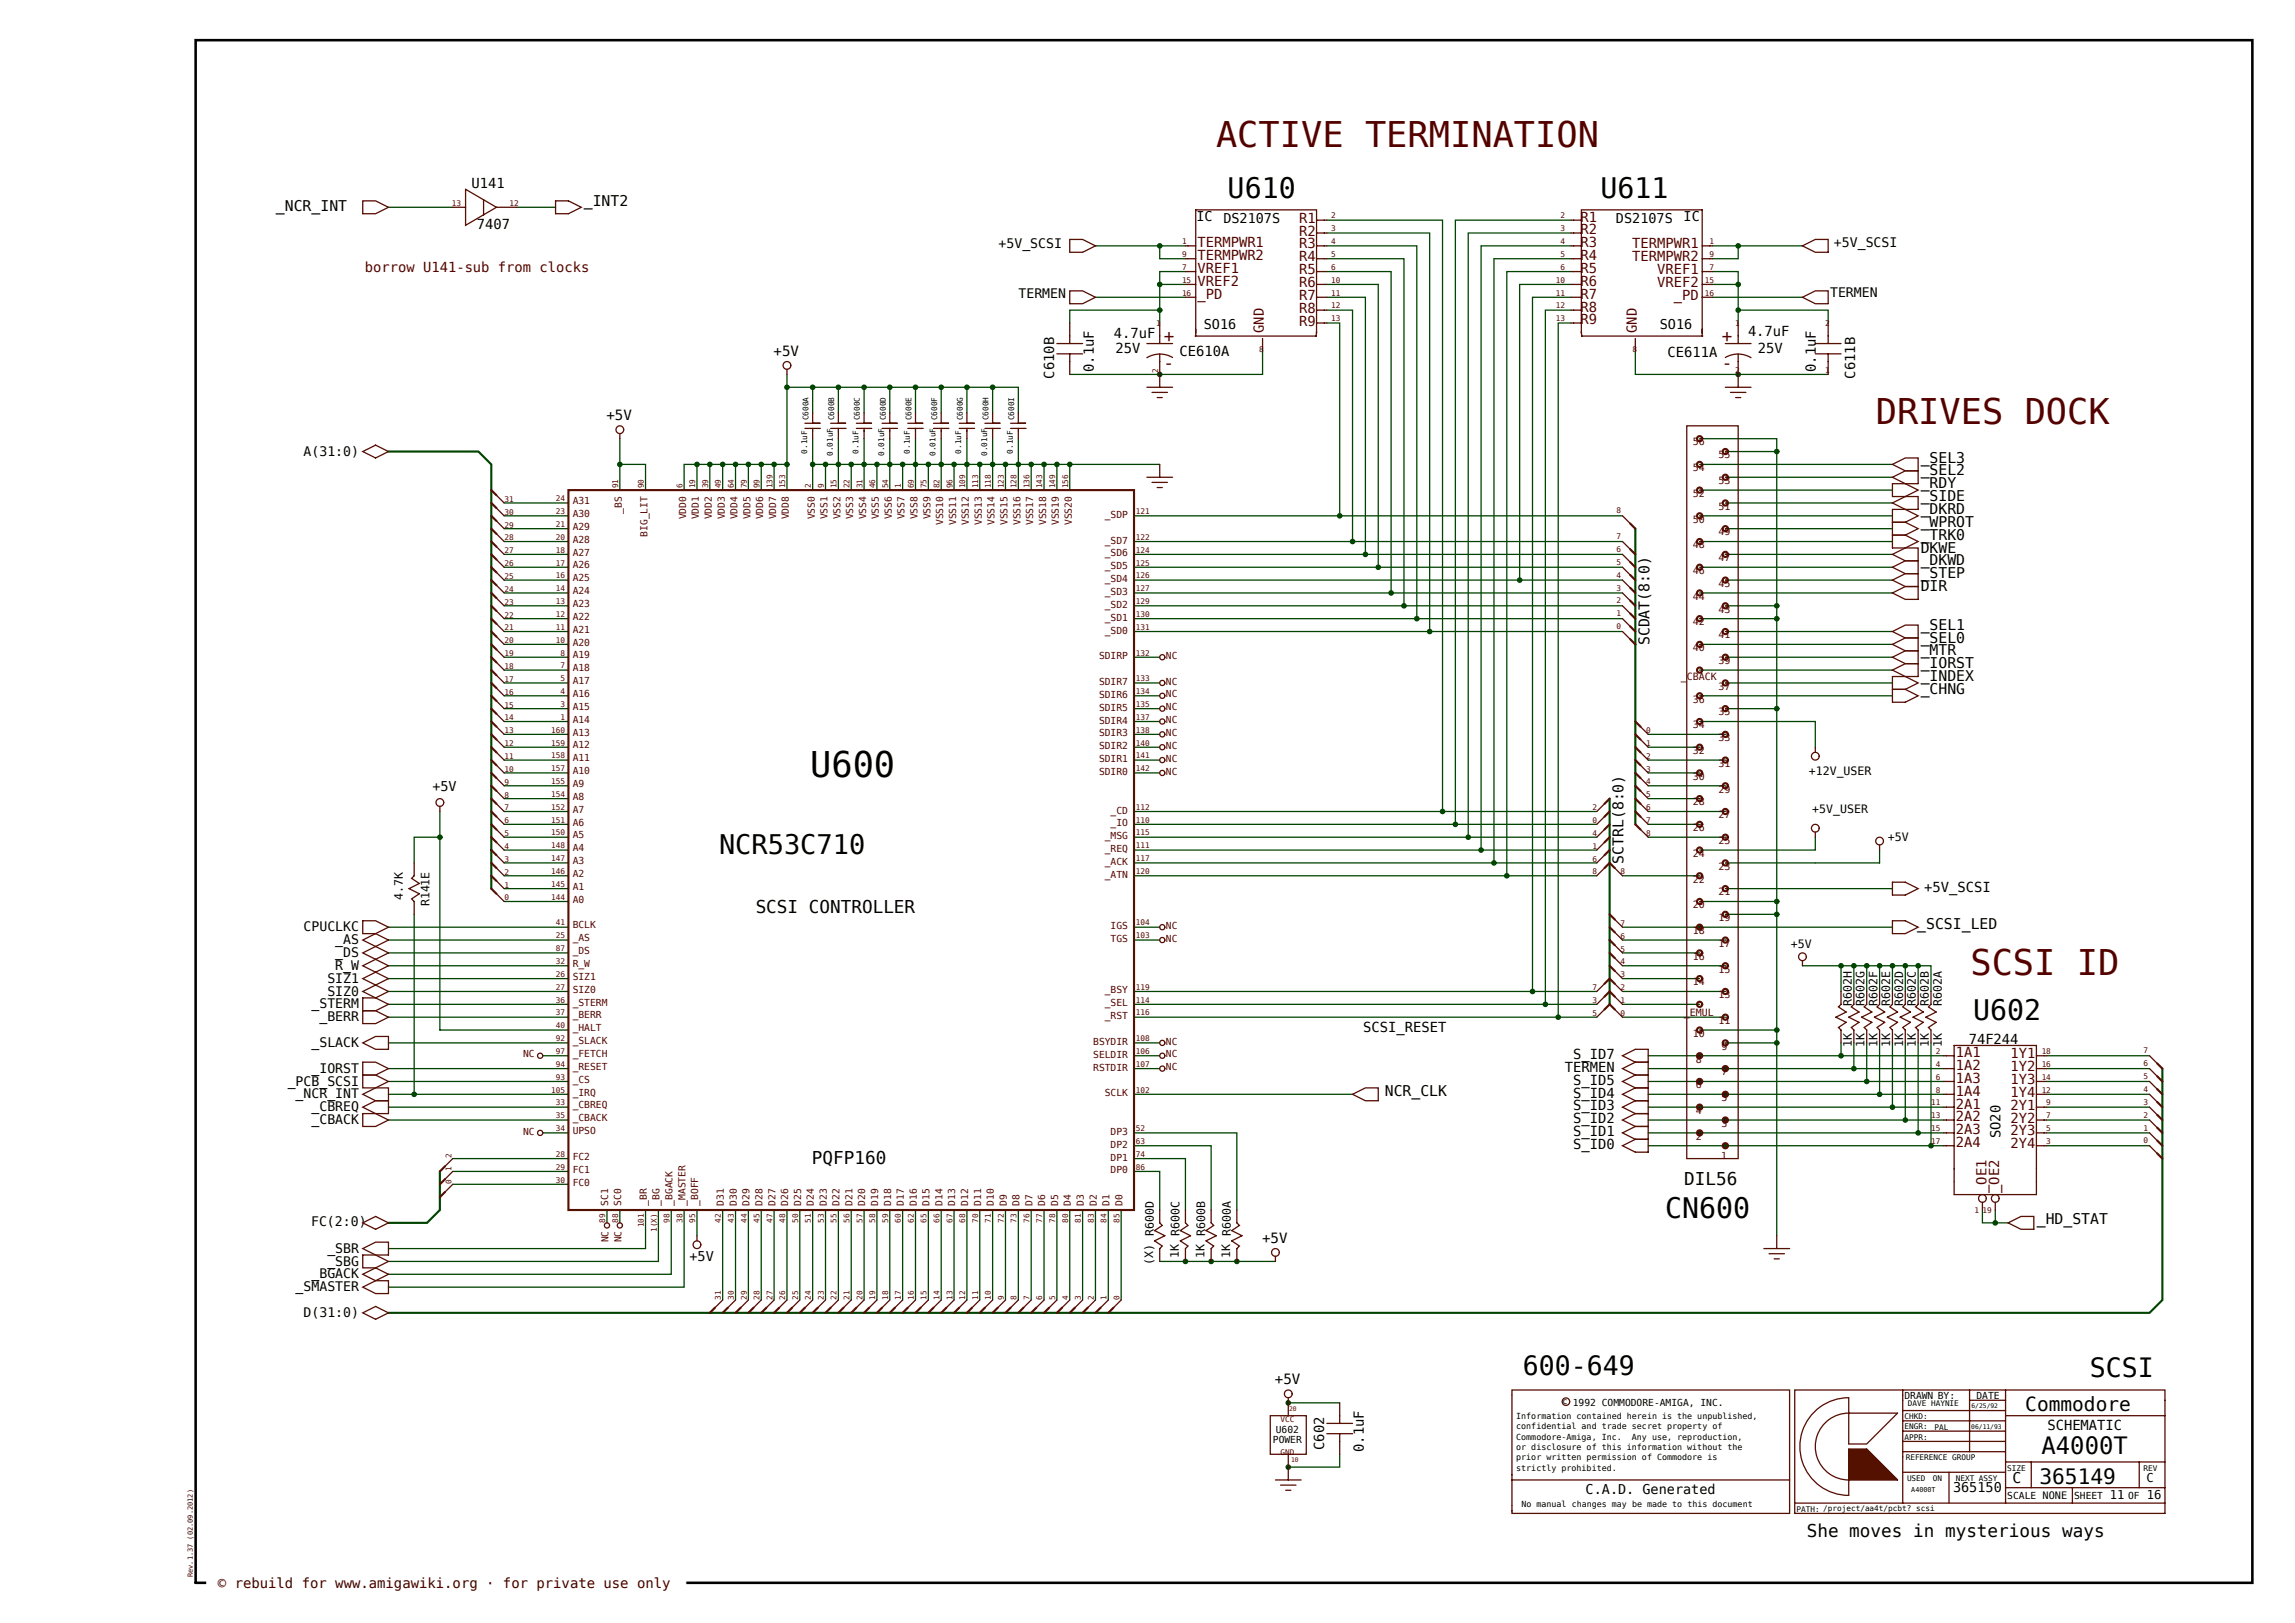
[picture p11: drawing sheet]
<svg xmlns="http://www.w3.org/2000/svg" width="420mm" height="297mm" viewBox="0 0 420 297" stroke-linecap="round" stroke-linejoin="round" font-family="sans-serif">
<defs><g id="words">
<g font-size="6.5" fill="#500">
<text x="222.5" y="26.8">ACTIVE TERMINATION</text>
<text x="343.3" y="77.5">DRIVES DOCK</text>
<text x="360.6" y="178.4">SCSI ID</text>
</g>
<text font-size="6.5" x="148.3" y="142.3">U600</text>
<g font-size="5.2">
<text x="224.7" y="36.2">U610</text>
<text x="292.9" y="36.2">U611</text>
<text x="361.1" y="186.7">U602</text>
<text x="304.7" y="223">CN600</text>
</g>
<g font-size="4.9">
<text x="131.6" y="156.3">NCR53C710</text>
<text x="278.7" y="251.6">600-649</text>
<text x="382.4" y="252">SCSI</text>
</g>
<text font-size="4.4" x="373.6" y="266">A4000T</text>
<text font-size="3.9" x="373.2" y="271.5">365149</text>
<text font-size="3.6" x="370.6" y="258.3">Commodore</text>
<g font-size="3.2" fill="#500">
<text x="213" y="62.6">+</text>
<text x="315.1" y="62.6">+</text>
<text x="212.9" y="67.6">-</text>
<text x="315.1" y="67.6">-</text>
</g>
<g font-size="3.2">
<text x="138.3" y="167">SCSI CONTROLLER</text>
<text x="148.6" y="212.9">PQFP160</text>
<text x="308.2" y="216.9">DIL56</text>
<text x="330.6" y="281.3">She moves in mysterious ways</text>
</g>
<g font-size="2.7">
<text x="50.5" y="38.6">_NCR_INT</text>
<text x="106.8" y="37.6">_INT2</text>
<text x="351.5" y="89.4">_RDY</text>
<text x="351.5" y="84.7">_SEL3</text>
<text x="351.5" y="87">_SEL2</text>
<text x="351.5" y="91.7">_SIDE</text>
<text x="351.5" y="94.1">_DKRD</text>
<text x="351.5" y="96.4">_WPROT</text>
<text x="351.5" y="98.8">_TRK0</text>
<text x="351.5" y="101.1">DKWE</text>
<text x="351.5" y="103.5">_DKWD</text>
<text x="351.5" y="105.8">_STEP</text>
<text x="351.5" y="108.2">DIR</text>
<text x="301.9" y="118.1" transform="rotate(-90 301.9 118.1)">SCDAT(8:0)</text>
<text x="351.5" y="115.2">_SEL1</text>
<text x="351.5" y="117.6">_SEL0</text>
<text x="351.5" y="119.9">_MTR</text>
<text x="351.5" y="124.7">_INDEX</text>
<text x="351.5" y="122.3">_IORST</text>
<text x="351.5" y="127">_CHNG</text>
<text x="297.1" y="158.1" transform="rotate(-90 297.1 158.1)">SCTRL(8:0)</text>
<text x="350.9" y="169.9">_SCSI_LED</text>
<text x="253.4" y="200.6">NCR_CLK</text>
<text x="372.8" y="224">_HD_STAT</text>
<text x="368.3" y="271.5">C</text>
</g>
<g font-size="2.6">
<text x="141.6" y="65.1">+5V</text>
<text x="111" y="76.8">+5V</text>
<text x="231" y="227.4">+5V</text>
<text x="233.3" y="253.3">+5V</text>
</g>
<g font-size="2.5">
<text x="86.3" y="34.4">U141</text>
<text x="87.3" y="41.9">7407</text>
<text x="218.9" y="40.5">IC</text>
<text x="223.9" y="40.8">DS2107S</text>
<text x="295.7" y="40.8">DS2107S</text>
<text x="308.1" y="40.5">IC</text>
<text x="203.8" y="61.8">4.7uF</text>
<text x="204.1" y="64.7">25V</text>
<text x="215.8" y="65.2">CE610A</text>
<text x="220.3" y="60.1">SO16</text>
<text x="303.8" y="60.1">SO16</text>
<text x="305.2" y="65.3">CE611A</text>
<text x="319.9" y="61.4">4.7uF</text>
<text x="321.7" y="64.6">25V</text>
<text x="192.9" y="69.3" transform="rotate(-90 192.9 69.3)">C610B</text>
<text x="200.2" y="68.1" transform="rotate(-90 200.2 68.1)">0.1uF</text>
<text x="332.3" y="68.1" transform="rotate(-90 332.3 68.1)">0.1uF</text>
<text x="339.5" y="69.3" transform="rotate(-90 339.5 69.3)">C611B</text>
<text x="79.1" y="144.7">+5V</text>
<text x="352.1" y="163.2">+5V_SCSI</text>
<text x="249.5" y="188.8">SCSI_RESET</text>
<text x="360.3" y="191">74F244</text>
<text x="286.4" y="196.1">TERMEN</text>
<text x="287.9" y="193.8">S_ID7</text>
<text x="287.9" y="200.8">S_ID4</text>
<text x="287.9" y="198.5">S_ID5</text>
<text x="287.9" y="203.2">S_ID3</text>
<text x="287.9" y="205.5">S_ID2</text>
<text x="287.9" y="207.9">S_ID1</text>
<text x="366.1" y="208.3" transform="rotate(-90 366.1 208.3)">SO20</text>
<text x="287.9" y="210.3">S_ID0</text>
<text x="126.2" y="230.7">+5V</text>
<text x="374.7" y="261.7">SCHEMATIC</text>
<text x="242.3" y="265.4" transform="rotate(-90 242.3 265.4)">C602</text>
<text x="249.6" y="265.7" transform="rotate(-90 249.6 265.7)">0.1uF</text>
<text x="290.2" y="273.3">C.A.D. Generated</text>
<text x="357.4" y="273.1">365150</text>
</g>
<g font-size="2.5" fill="#500">
<text x="237.7" y="40.7">R1</text>
<text x="289.2" y="40.5">R1</text>
<text x="219.1" y="45.2">TERMPWR1</text>
<text x="219.1" y="47.6">TERMPWR2</text>
<text x="237.7" y="43.1">R2</text>
<text x="237.7" y="45.5">R3</text>
<text x="237.7" y="47.8">R4</text>
<text x="289.2" y="42.9">R2</text>
<text x="289.2" y="45.2">R3</text>
<text x="289.2" y="47.6">R4</text>
<text x="298.7" y="45.5">TERMPWR1</text>
<text x="298.7" y="47.8">TERMPWR2</text>
<text x="66.8" y="49.7">borrow U141-sub from clocks</text>
<text x="219.1" y="50">VREF1</text>
<text x="219.1" y="52.3">VREF2</text>
<text x="237.7" y="50.2">R5</text>
<text x="237.7" y="52.5">R6</text>
<text x="289.2" y="50">R5</text>
<text x="289.2" y="52.3">R6</text>
<text x="303.3" y="50.2">VREF1</text>
<text x="303.3" y="52.5">VREF2</text>
<text x="219.1" y="54.7">_PD</text>
<text x="237.7" y="59.6">R9</text>
<text x="237.7" y="57.2">R8</text>
<text x="237.7" y="54.9">R7</text>
<text x="289.2" y="59.4">R9</text>
<text x="289.2" y="57">R8</text>
<text x="289.2" y="54.7">R7</text>
<text x="306.3" y="54.9">_PD</text>
<text x="231.3" y="60.9" transform="rotate(-90 231.3 60.9)">GND</text>
<text x="299.5" y="60.9" transform="rotate(-90 299.5 60.9)">GND</text>
<text x="357.9" y="193.5">1A1</text>
<text x="357.9" y="195.8">1A2</text>
<text x="368" y="193.7">1Y1</text>
<text x="368" y="196">1Y2</text>
<text x="357.9" y="202.9">2A1</text>
<text x="357.9" y="198.2">1A3</text>
<text x="357.9" y="200.5">1A4</text>
<text x="368" y="198.4">1Y3</text>
<text x="368" y="200.7">1Y4</text>
<text x="368" y="203.1">2Y1</text>
<text x="357.9" y="209.9">2A4</text>
<text x="357.9" y="207.6">2A3</text>
<text x="357.9" y="205.2">2A2</text>
<text x="368" y="205.4">2Y2</text>
<text x="368" y="207.8">2Y3</text>
<text x="368" y="210.1">2Y4</text>
<text x="363.5" y="218.3" transform="rotate(-90 363.5 218.3)">_OE1</text>
<text x="365.9" y="218.3" transform="rotate(-90 365.9 218.3)">_OE2</text>
</g>
<text font-size="2.5" fill="#300" x="39.9" y="290.7">© rebuild for www.amigawiki.org · for private use only</text>
<g font-size="2.4">
<text x="182.7" y="45.4">+5V_SCSI</text>
<text x="335.6" y="45.2">+5V_SCSI</text>
<text x="186.4" y="54.5">TERMEN</text>
<text x="334.9" y="54.3">TERMEN</text>
<text x="55.6" y="83.4">A(31:0)</text>
<text x="55.6" y="170.4">CPUCLKC</text>
<text x="61.4" y="172.8">_AS</text>
<text x="59.9" y="179.8">SIZ1</text>
<text x="61.4" y="175.1">_DS</text>
<text x="61.4" y="177.5">R_W</text>
<text x="57" y="184.5">_STERM</text>
<text x="59.9" y="182.2">SIZ0</text>
<text x="57" y="191.6">_SLACK</text>
<text x="58.5" y="186.9">_BERR</text>
<text x="57" y="196.3">_IORST</text>
<text x="52.7" y="198.7">_PCB_SCSI</text>
<text x="54.1" y="201">_NCR_INT</text>
<text x="57" y="203.4">_CBREQ</text>
<text x="57" y="205.7">_CBACK</text>
<text x="56.9" y="224.3">FC(2:0)</text>
<text x="57" y="233.9">_BGACK</text>
<text x="59.9" y="229.2">_SBR</text>
<text x="59.9" y="231.6">_SBG</text>
<text x="54.1" y="236.3">_SMASTER</text>
<text x="55.6" y="241">D(31:0)</text>
</g>
<g font-size="2.2">
<text x="386.1" y="274.4">11</text>
<text x="392.8" y="271.2">C</text>
<text x="392.9" y="274.3">16</text>
</g>
<g font-size="2.1">
<text x="331" y="141.8">+12V_USER</text>
<text x="331.7" y="148.8">+5V_USER</text>
<text x="345.5" y="153.8">+5V</text>
<text x="73.8" y="164.7" transform="rotate(-90 73.8 164.7)">4.7K</text>
<text x="78.6" y="165.9" transform="rotate(-90 78.6 165.9)">R141E</text>
<text x="327.7" y="173.4">+5V</text>
<text x="338.9" y="184.1" transform="rotate(-90 338.9 184.1)">R602H</text>
<text x="341.2" y="184.1" transform="rotate(-90 341.2 184.1)">R602G</text>
<text x="343.6" y="184.1" transform="rotate(-90 343.6 184.1)">R602F</text>
<text x="345.9" y="184.1" transform="rotate(-90 345.9 184.1)">R602E</text>
<text x="348.3" y="184.1" transform="rotate(-90 348.3 184.1)">R602D</text>
<text x="350.6" y="184.1" transform="rotate(-90 350.6 184.1)">R602C</text>
<text x="353" y="184.1" transform="rotate(-90 353 184.1)">R602B</text>
<text x="355.3" y="184.1" transform="rotate(-90 355.3 184.1)">R602A</text>
<text x="338.9" y="191.7" transform="rotate(-90 338.9 191.7)">1K</text>
<text x="341.2" y="191.7" transform="rotate(-90 341.2 191.7)">1K</text>
<text x="343.6" y="191.7" transform="rotate(-90 343.6 191.7)">1K</text>
<text x="345.9" y="191.7" transform="rotate(-90 345.9 191.7)">1K</text>
<text x="348.3" y="191.7" transform="rotate(-90 348.3 191.7)">1K</text>
<text x="350.6" y="191.7" transform="rotate(-90 350.6 191.7)">1K</text>
<text x="353" y="191.7" transform="rotate(-90 353 191.7)">1K</text>
<text x="355.3" y="191.7" transform="rotate(-90 355.3 191.7)">1K</text>
<text x="211.1" y="226.2" transform="rotate(-90 211.1 226.2)">R600D</text>
<text x="215.8" y="226.2" transform="rotate(-90 215.8 226.2)">R600C</text>
<text x="220.5" y="226.2" transform="rotate(-90 220.5 226.2)">R600B</text>
<text x="225.3" y="226.2" transform="rotate(-90 225.3 226.2)">R600A</text>
<text x="211" y="231.5" transform="rotate(-90 211 231.5)">(X)</text>
<text x="215.7" y="230.2" transform="rotate(-90 215.7 230.2)">1K</text>
<text x="220.4" y="230.2" transform="rotate(-90 220.4 230.2)">1K</text>
<text x="225.1" y="230.2" transform="rotate(-90 225.1 230.2)">1K</text>
</g>
<g font-size="1.8" fill="#500">
<text x="309.8" y="81.5">56</text>
<text x="314.5" y="83.9">55</text>
<text x="309.8" y="86.2">54</text>
<text x="314.5" y="88.6">53</text>
<text x="104.8" y="92.3">A31</text>
<text x="104.8" y="94.6">A30</text>
<text x="113.8" y="94" transform="rotate(-90 113.8 94)">_BS</text>
<text x="125.6" y="95" transform="rotate(-90 125.6 95)">VDD0</text>
<text x="127.9" y="95" transform="rotate(-90 127.9 95)">VDD1</text>
<text x="130.3" y="95" transform="rotate(-90 130.3 95)">VDD2</text>
<text x="132.6" y="95" transform="rotate(-90 132.6 95)">VDD3</text>
<text x="135" y="95" transform="rotate(-90 135 95)">VDD4</text>
<text x="137.3" y="95" transform="rotate(-90 137.3 95)">VDD5</text>
<text x="139.7" y="95" transform="rotate(-90 139.7 95)">VDD6</text>
<text x="142" y="95" transform="rotate(-90 142 95)">VDD7</text>
<text x="144.4" y="95" transform="rotate(-90 144.4 95)">VDD8</text>
<text x="149.1" y="95" transform="rotate(-90 149.1 95)">VSS0</text>
<text x="151.4" y="95" transform="rotate(-90 151.4 95)">VSS1</text>
<text x="153.8" y="95" transform="rotate(-90 153.8 95)">VSS2</text>
<text x="156.1" y="95" transform="rotate(-90 156.1 95)">VSS3</text>
<text x="158.5" y="95" transform="rotate(-90 158.5 95)">VSS4</text>
<text x="160.9" y="95" transform="rotate(-90 160.9 95)">VSS5</text>
<text x="163.2" y="95" transform="rotate(-90 163.2 95)">VSS6</text>
<text x="165.6" y="95" transform="rotate(-90 165.6 95)">VSS7</text>
<text x="167.9" y="95" transform="rotate(-90 167.9 95)">VSS8</text>
<text x="170.3" y="95" transform="rotate(-90 170.3 95)">VSS9</text>
<text x="202.2" y="94.8">_SDP</text>
<text x="309.8" y="90.9">52</text>
<text x="309.8" y="95.6">50</text>
<text x="314.5" y="93.3">51</text>
<text x="104.8" y="99.3">A28</text>
<text x="104.8" y="101.7">A27</text>
<text x="104.8" y="97">A29</text>
<text x="118.5" y="98.2" transform="rotate(-90 118.5 98.2)">BIG_LIT</text>
<text x="172.6" y="96.1" transform="rotate(-90 172.6 96.1)">VSS10</text>
<text x="175" y="96.1" transform="rotate(-90 175 96.1)">VSS11</text>
<text x="177.3" y="96.1" transform="rotate(-90 177.3 96.1)">VSS12</text>
<text x="179.7" y="96.1" transform="rotate(-90 179.7 96.1)">VSS13</text>
<text x="182" y="96.1" transform="rotate(-90 182 96.1)">VSS14</text>
<text x="184.4" y="96.1" transform="rotate(-90 184.4 96.1)">VSS15</text>
<text x="186.7" y="96.1" transform="rotate(-90 186.7 96.1)">VSS16</text>
<text x="189.1" y="96.1" transform="rotate(-90 189.1 96.1)">VSS17</text>
<text x="191.4" y="96.1" transform="rotate(-90 191.4 96.1)">VSS18</text>
<text x="193.8" y="96.1" transform="rotate(-90 193.8 96.1)">VSS19</text>
<text x="196.1" y="96.1" transform="rotate(-90 196.1 96.1)">VSS20</text>
<text x="202.2" y="99.5">_SD7</text>
<text x="202.2" y="101.8">_SD6</text>
<text x="309.8" y="100.3">48</text>
<text x="314.5" y="98">49</text>
<text x="104.8" y="104">A26</text>
<text x="104.8" y="106.4">A25</text>
<text x="202.2" y="106.5">_SD4</text>
<text x="202.2" y="104.2">_SD5</text>
<text x="309.8" y="105">46</text>
<text x="314.5" y="107.4">45</text>
<text x="314.5" y="102.7">47</text>
<text x="104.8" y="108.7">A24</text>
<text x="104.8" y="113.4">A22</text>
<text x="104.8" y="111.1">A23</text>
<text x="202.2" y="113.6">_SD1</text>
<text x="202.2" y="108.9">_SD3</text>
<text x="202.2" y="111.2">_SD2</text>
<text x="309.8" y="109.8">44</text>
<text x="314.5" y="112.1">43</text>
<text x="104.8" y="118.1">A20</text>
<text x="104.8" y="115.8">A21</text>
<text x="202.2" y="115.9">_SD0</text>
<text x="309.8" y="119.2">40</text>
<text x="309.8" y="114.5">42</text>
<text x="314.5" y="116.8">41</text>
<text x="104.8" y="125.2">A17</text>
<text x="104.8" y="122.9">A18</text>
<text x="104.8" y="120.5">A19</text>
<text x="201.1" y="120.6">SDIRP</text>
<text x="201.1" y="125.3">SDIR7</text>
<text x="213.4" y="120.6">NC</text>
<text x="213.4" y="125.3">NC</text>
<text x="307.6" y="124.5">_CBACK</text>
<text x="314.5" y="121.5">39</text>
<text x="104.8" y="129.9">A15</text>
<text x="104.8" y="127.6">A16</text>
<text x="201.1" y="130">SDIR5</text>
<text x="201.1" y="127.7">SDIR6</text>
<text x="213.4" y="127.6">NC</text>
<text x="213.4" y="130">NC</text>
<text x="309.8" y="128.6">36</text>
<text x="314.5" y="130.9">35</text>
<text x="314.5" y="126.2">37</text>
<text x="104.8" y="137">A12</text>
<text x="104.8" y="134.6">A13</text>
<text x="104.8" y="132.3">A14</text>
<text x="201.1" y="134.8">SDIR3</text>
<text x="201.1" y="137.1">SDIR2</text>
<text x="201.1" y="132.4">SDIR4</text>
<text x="213.4" y="132.3">NC</text>
<text x="213.4" y="134.7">NC</text>
<text x="213.4" y="137">NC</text>
<text x="309.8" y="133.3">34</text>
<text x="309.8" y="138">32</text>
<text x="314.5" y="135.6">33</text>
<text x="104.8" y="141.7">A10</text>
<text x="104.8" y="139.3">A11</text>
<text x="201.1" y="141.8">SDIR0</text>
<text x="201.1" y="139.5">SDIR1</text>
<text x="213.4" y="139.4">NC</text>
<text x="213.4" y="141.7">NC</text>
<text x="309.8" y="142.7">30</text>
<text x="314.5" y="140.3">31</text>
<text x="104.8" y="148.7">A7</text>
<text x="104.8" y="146.4">A8</text>
<text x="104.8" y="144">A9</text>
<text x="203.2" y="148.9">_CD</text>
<text x="309.8" y="147.4">28</text>
<text x="314.5" y="149.7">27</text>
<text x="314.5" y="145">29</text>
<text x="104.8" y="153.4">A5</text>
<text x="104.8" y="151.1">A6</text>
<text x="104.8" y="155.8">A4</text>
<text x="202.2" y="155.9">_REQ</text>
<text x="202.2" y="153.6">_MSG</text>
<text x="203.2" y="151.2">_IO</text>
<text x="309.8" y="152.1">26</text>
<text x="314.5" y="154.4">25</text>
<text x="104.8" y="158.1">A3</text>
<text x="104.8" y="160.5">A2</text>
<text x="202.2" y="158.3">_ACK</text>
<text x="202.2" y="160.6">_ATN</text>
<text x="309.8" y="156.8">24</text>
<text x="309.8" y="161.5">22</text>
<text x="314.5" y="159.2">23</text>
<text x="104.8" y="165.2">A0</text>
<text x="104.8" y="162.8">A1</text>
<text x="309.8" y="166.2">20</text>
<text x="314.5" y="163.9">21</text>
<text x="104.8" y="172.3">_AS</text>
<text x="104.8" y="169.9">BCLK</text>
<text x="203.2" y="172.4">TGS</text>
<text x="203.2" y="170">IGS</text>
<text x="213.4" y="172.3">NC</text>
<text x="213.4" y="170">NC</text>
<text x="309.8" y="170.9">18</text>
<text x="314.5" y="168.6">19</text>
<text x="314.5" y="173.3">17</text>
<text x="104.8" y="177">R_W</text>
<text x="104.8" y="174.6">_DS</text>
<text x="104.8" y="179.3">SIZ1</text>
<text x="309.8" y="175.6">16</text>
<text x="314.5" y="178">15</text>
<text x="104.8" y="184">_STERM</text>
<text x="104.8" y="181.7">SIZ0</text>
<text x="202.2" y="184.2">_SEL</text>
<text x="202.2" y="181.8">_BSY</text>
<text x="308.1" y="186">_EMUL</text>
<text x="309.8" y="180.3">14</text>
<text x="314.5" y="182.7">13</text>
<text x="104.8" y="186.4">_BERR</text>
<text x="104.8" y="191.1">_SLACK</text>
<text x="104.8" y="188.7">_HALT</text>
<text x="200.1" y="191.2">BSYDIR</text>
<text x="202.2" y="186.5">_RST</text>
<text x="213.4" y="191.1">NC</text>
<text x="309.8" y="189.7">10</text>
<text x="314.5" y="187.4">11</text>
<text x="95.7" y="193.5">NC</text>
<text x="104.8" y="195.8">_RESET</text>
<text x="104.8" y="193.4">_FETCH</text>
<text x="200.1" y="195.9">RSTDIR</text>
<text x="200.1" y="193.6">SELDIR</text>
<text x="213.4" y="195.8">NC</text>
<text x="213.4" y="193.5">NC</text>
<text x="310.3" y="194.4">8</text>
<text x="315" y="192.1">9</text>
<text x="315" y="196.8">7</text>
<text x="104.8" y="200.5">_IRQ</text>
<text x="104.8" y="198.1">_CS</text>
<text x="104.8" y="202.8">_CBREQ</text>
<text x="202.2" y="200.6">SCLK</text>
<text x="310.3" y="203.9">4</text>
<text x="310.3" y="199.1">6</text>
<text x="315" y="201.5">5</text>
<text x="95.7" y="207.6">NC</text>
<text x="104.8" y="205.2">_CBACK</text>
<text x="104.8" y="207.5">UPSO</text>
<text x="203.2" y="207.7">DP3</text>
<text x="310.3" y="208.6">2</text>
<text x="315" y="206.2">3</text>
<text x="104.8" y="214.6">FC1</text>
<text x="104.8" y="212.2">FC2</text>
<text x="203.2" y="210">DP2</text>
<text x="203.2" y="212.4">DP1</text>
<text x="203.2" y="214.7">DP0</text>
<text x="315" y="212">1</text>
<text x="104.8" y="216.9">FC0</text>
<text x="111.3" y="220.6" transform="rotate(-90 111.3 220.6)">SC1</text>
<text x="113.7" y="220.6" transform="rotate(-90 113.7 220.6)">SC0</text>
<text x="118.4" y="220.6" transform="rotate(-90 118.4 220.6)">_BR</text>
<text x="120.7" y="220.6" transform="rotate(-90 120.7 220.6)">_BG</text>
<text x="123.1" y="220.6" transform="rotate(-90 123.1 220.6)">_BGACK</text>
<text x="125.4" y="220.6" transform="rotate(-90 125.4 220.6)">_MASTER</text>
<text x="127.8" y="220.6" transform="rotate(-90 127.8 220.6)">_BOFF</text>
<text x="132.5" y="220.6" transform="rotate(-90 132.5 220.6)">D31</text>
<text x="134.8" y="220.6" transform="rotate(-90 134.8 220.6)">D30</text>
<text x="137.2" y="220.6" transform="rotate(-90 137.2 220.6)">D29</text>
<text x="139.5" y="220.6" transform="rotate(-90 139.5 220.6)">D28</text>
<text x="141.9" y="220.6" transform="rotate(-90 141.9 220.6)">D27</text>
<text x="144.2" y="220.6" transform="rotate(-90 144.2 220.6)">D26</text>
<text x="146.6" y="220.6" transform="rotate(-90 146.6 220.6)">D25</text>
<text x="148.9" y="220.6" transform="rotate(-90 148.9 220.6)">D24</text>
<text x="151.3" y="220.6" transform="rotate(-90 151.3 220.6)">D23</text>
<text x="153.7" y="220.6" transform="rotate(-90 153.7 220.6)">D22</text>
<text x="156" y="220.6" transform="rotate(-90 156 220.6)">D21</text>
<text x="158.4" y="220.6" transform="rotate(-90 158.4 220.6)">D20</text>
<text x="160.7" y="220.6" transform="rotate(-90 160.7 220.6)">D19</text>
<text x="163.1" y="220.6" transform="rotate(-90 163.1 220.6)">D18</text>
<text x="165.4" y="220.6" transform="rotate(-90 165.4 220.6)">D17</text>
<text x="167.8" y="220.6" transform="rotate(-90 167.8 220.6)">D16</text>
<text x="170.1" y="220.6" transform="rotate(-90 170.1 220.6)">D15</text>
<text x="172.5" y="220.6" transform="rotate(-90 172.5 220.6)">D14</text>
<text x="174.8" y="220.6" transform="rotate(-90 174.8 220.6)">D13</text>
<text x="177.2" y="220.6" transform="rotate(-90 177.2 220.6)">D12</text>
<text x="179.5" y="220.6" transform="rotate(-90 179.5 220.6)">D11</text>
<text x="181.9" y="220.6" transform="rotate(-90 181.9 220.6)">D10</text>
<text x="184.2" y="220.6" transform="rotate(-90 184.2 220.6)">D9</text>
<text x="186.6" y="220.6" transform="rotate(-90 186.6 220.6)">D8</text>
<text x="188.9" y="220.6" transform="rotate(-90 188.9 220.6)">D7</text>
<text x="191.3" y="220.6" transform="rotate(-90 191.3 220.6)">D6</text>
<text x="193.6" y="220.6" transform="rotate(-90 193.6 220.6)">D5</text>
<text x="196" y="220.6" transform="rotate(-90 196 220.6)">D4</text>
<text x="198.4" y="220.6" transform="rotate(-90 198.4 220.6)">D3</text>
<text x="200.7" y="220.6" transform="rotate(-90 200.7 220.6)">D2</text>
<text x="203.1" y="220.6" transform="rotate(-90 203.1 220.6)">D1</text>
<text x="205.4" y="220.6" transform="rotate(-90 205.4 220.6)">D0</text>
<text x="111.4" y="227.4" transform="rotate(-90 111.4 227.4)">NC</text>
<text x="113.7" y="227.4" transform="rotate(-90 113.7 227.4)">NC</text>
</g>
<g font-size="1.8">
<text x="287.8" y="257.3">1992 COMMODORE-AMIGA, INC.</text>
<text x="348.5" y="255.9">DRAWN BY:</text>
<text x="361.7" y="255.9">DATE</text>
<text x="233.5" y="262.2">U602</text>
<text x="233" y="264.1">POWER</text>
<text x="367.3" y="274.3">SCALE NONE</text>
<text x="379.6" y="274.3">SHEET</text>
<text x="389.5" y="274.3">OF</text>
</g>
<g font-size="1.5">
<text x="286" y="256.9">c</text>
<text x="277.5" y="263.5">Commodore-Amiga, Inc.</text>
<text x="277.5" y="261.6">confidential and trade secret property of</text>
<text x="277.5" y="259.7">Information contained herein is the unpublished,</text>
<text x="298.7" y="263.5">Any use, reproduction,</text>
<text x="277.5" y="269.1">strictly prohibited.</text>
<text x="277.5" y="267.2">prior written permission of Commodore is</text>
<text x="277.5" y="265.3">or disclosure of this information without the</text>
<text x="278.4" y="275.7">No manual changes may be made to this document</text>
</g>
<g font-size="1.4" fill="#500">
<text x="82.7" y="37.6">13</text>
<text x="93.2" y="37.6">12</text>
<text x="243.6" y="40">2</text>
<text x="285.6" y="40">2</text>
<text x="216.3" y="44.7">1</text>
<text x="216.3" y="47">9</text>
<text x="243.6" y="42.3">3</text>
<text x="243.6" y="44.7">4</text>
<text x="243.6" y="47">5</text>
<text x="285.6" y="42.3">3</text>
<text x="285.6" y="44.7">4</text>
<text x="285.6" y="47">5</text>
<text x="312.9" y="44.7">1</text>
<text x="312.9" y="47">9</text>
<text x="216.3" y="49.4">7</text>
<text x="216.3" y="51.7">15</text>
<text x="243.6" y="49.4">6</text>
<text x="243.6" y="51.7">10</text>
<text x="284.7" y="51.7">10</text>
<text x="285.6" y="49.4">6</text>
<text x="312" y="51.7">15</text>
<text x="312.9" y="49.4">7</text>
<text x="211.6" y="59.7">1</text>
<text x="216.3" y="54.1">16</text>
<text x="243.6" y="58.8">13</text>
<text x="243.6" y="56.4">12</text>
<text x="243.6" y="54.1">11</text>
<text x="284.7" y="58.8">13</text>
<text x="284.7" y="56.4">12</text>
<text x="284.7" y="54.1">11</text>
<text x="312" y="54.1">16</text>
<text x="317.6" y="59.7">1</text>
<text x="334" y="59.7">2</text>
<text x="230.4" y="64.4">8</text>
<text x="298.7" y="64.4">8</text>
<text x="211.9" y="68.2" transform="rotate(-90 211.9 68.2)">2</text>
<text x="317.6" y="68.2">2</text>
<text x="334" y="68.2">1</text>
<text x="113.1" y="89.4" transform="rotate(-90 113.1 89.4)">91</text>
<text x="117.8" y="89.4" transform="rotate(-90 117.8 89.4)">90</text>
<text x="124.9" y="89.4" transform="rotate(-90 124.9 89.4)">6</text>
<text x="127.2" y="89.4" transform="rotate(-90 127.2 89.4)">19</text>
<text x="129.6" y="89.4" transform="rotate(-90 129.6 89.4)">39</text>
<text x="131.9" y="89.4" transform="rotate(-90 131.9 89.4)">49</text>
<text x="134.3" y="89.4" transform="rotate(-90 134.3 89.4)">64</text>
<text x="136.6" y="89.4" transform="rotate(-90 136.6 89.4)">79</text>
<text x="139" y="89.4" transform="rotate(-90 139 89.4)">99</text>
<text x="141.4" y="89.4" transform="rotate(-90 141.4 89.4)">139</text>
<text x="143.7" y="89.4" transform="rotate(-90 143.7 89.4)">153</text>
<text x="148.4" y="89.4" transform="rotate(-90 148.4 89.4)">2</text>
<text x="150.8" y="89.4" transform="rotate(-90 150.8 89.4)">9</text>
<text x="153.1" y="89.4" transform="rotate(-90 153.1 89.4)">15</text>
<text x="155.5" y="89.4" transform="rotate(-90 155.5 89.4)">22</text>
<text x="157.8" y="89.4" transform="rotate(-90 157.8 89.4)">31</text>
<text x="160.2" y="89.4" transform="rotate(-90 160.2 89.4)">46</text>
<text x="162.5" y="89.4" transform="rotate(-90 162.5 89.4)">54</text>
<text x="164.9" y="89.4" transform="rotate(-90 164.9 89.4)">1</text>
<text x="167.2" y="89.4" transform="rotate(-90 167.2 89.4)">69</text>
<text x="169.6" y="89.4" transform="rotate(-90 169.6 89.4)">75</text>
<text x="171.9" y="89.4" transform="rotate(-90 171.9 89.4)">82</text>
<text x="174.3" y="89.4" transform="rotate(-90 174.3 89.4)">96</text>
<text x="176.6" y="89.4" transform="rotate(-90 176.6 89.4)">109</text>
<text x="179" y="89.4" transform="rotate(-90 179 89.4)">113</text>
<text x="181.3" y="89.4" transform="rotate(-90 181.3 89.4)">118</text>
<text x="183.7" y="89.4" transform="rotate(-90 183.7 89.4)">123</text>
<text x="186" y="89.4" transform="rotate(-90 186 89.4)">128</text>
<text x="188.4" y="89.4" transform="rotate(-90 188.4 89.4)">136</text>
<text x="190.8" y="89.4" transform="rotate(-90 190.8 89.4)">143</text>
<text x="193.1" y="89.4" transform="rotate(-90 193.1 89.4)">149</text>
<text x="195.5" y="89.4" transform="rotate(-90 195.5 89.4)">156</text>
<text x="92.3" y="94.2">30</text>
<text x="92.3" y="91.8">31</text>
<text x="101.7" y="91.7">24</text>
<text x="101.7" y="94.1">23</text>
<text x="207.8" y="94.1">121</text>
<text x="295.8" y="94">8</text>
<text x="92.3" y="101.3">27</text>
<text x="92.3" y="98.9">28</text>
<text x="92.3" y="96.5">29</text>
<text x="101.7" y="98.8">20</text>
<text x="101.7" y="101.1">18</text>
<text x="101.7" y="96.4">21</text>
<text x="207.8" y="98.8">122</text>
<text x="207.8" y="101.1">124</text>
<text x="295.8" y="101">6</text>
<text x="295.8" y="98.7">7</text>
<text x="92.3" y="106">25</text>
<text x="92.3" y="103.6">26</text>
<text x="101.7" y="103.5">17</text>
<text x="101.7" y="105.8">16</text>
<text x="207.8" y="105.8">126</text>
<text x="207.8" y="103.5">125</text>
<text x="295.8" y="105.7">4</text>
<text x="295.8" y="103.4">5</text>
<text x="92.3" y="113">22</text>
<text x="92.3" y="110.7">23</text>
<text x="92.3" y="108.3">24</text>
<text x="101.7" y="108.2">14</text>
<text x="101.7" y="112.9">12</text>
<text x="101.7" y="110.5">13</text>
<text x="207.8" y="112.9">130</text>
<text x="207.8" y="108.2">127</text>
<text x="207.8" y="110.5">129</text>
<text x="295.8" y="112.8">1</text>
<text x="295.8" y="110.4">2</text>
<text x="295.8" y="108.1">3</text>
<text x="92.3" y="117.7">20</text>
<text x="92.3" y="115.4">21</text>
<text x="101.7" y="117.6">10</text>
<text x="101.7" y="115.3">11</text>
<text x="102.5" y="120">8</text>
<text x="207.8" y="115.3">131</text>
<text x="207.8" y="120">132</text>
<text x="295.8" y="115.1">0</text>
<text x="92.3" y="124.8">17</text>
<text x="92.3" y="122.4">18</text>
<text x="92.3" y="120.1">19</text>
<text x="102.5" y="124.7">5</text>
<text x="102.5" y="122.3">7</text>
<text x="207.8" y="124.7">133</text>
<text x="92.3" y="131.8">14</text>
<text x="92.3" y="129.5">15</text>
<text x="92.3" y="127.1">16</text>
<text x="102.5" y="129.4">3</text>
<text x="102.5" y="127">4</text>
<text x="102.5" y="131.7">1</text>
<text x="207.8" y="129.4">135</text>
<text x="207.8" y="131.7">137</text>
<text x="207.8" y="127">134</text>
<text x="92.3" y="136.5">12</text>
<text x="92.3" y="134.2">13</text>
<text x="100.8" y="136.4">159</text>
<text x="100.8" y="134.1">160</text>
<text x="207.8" y="134.1">138</text>
<text x="207.8" y="136.4">140</text>
<text x="301.2" y="136.5">1</text>
<text x="301.2" y="134.1">0</text>
<text x="92.3" y="143.6">9</text>
<text x="92.3" y="141.2">10</text>
<text x="92.3" y="138.9">11</text>
<text x="100.8" y="141.1">157</text>
<text x="100.8" y="138.8">158</text>
<text x="100.8" y="143.5">155</text>
<text x="207.8" y="141.1">142</text>
<text x="207.8" y="138.8">141</text>
<text x="301.2" y="143.6">4</text>
<text x="301.2" y="141.2">3</text>
<text x="301.2" y="138.9">2</text>
<text x="92.3" y="148.3">7</text>
<text x="92.3" y="146">8</text>
<text x="100.8" y="148.2">152</text>
<text x="100.8" y="145.8">154</text>
<text x="207.8" y="148.2">112</text>
<text x="291.4" y="148.3">2</text>
<text x="301.2" y="148.3">6</text>
<text x="301.2" y="145.9">5</text>
<text x="92.3" y="155.4">4</text>
<text x="92.3" y="153">5</text>
<text x="92.3" y="150.7">6</text>
<text x="100.8" y="152.9">150</text>
<text x="100.8" y="150.5">151</text>
<text x="100.8" y="155.2">148</text>
<text x="207.8" y="150.5">110</text>
<text x="207.8" y="155.2">111</text>
<text x="207.8" y="152.9">115</text>
<text x="291.4" y="155.3">1</text>
<text x="291.4" y="153">4</text>
<text x="291.4" y="150.6">0</text>
<text x="301.2" y="153">8</text>
<text x="301.2" y="150.6">7</text>
<text x="92.3" y="160.1">2</text>
<text x="92.3" y="157.7">3</text>
<text x="100.8" y="157.6">147</text>
<text x="100.8" y="159.9">146</text>
<text x="207.8" y="157.6">117</text>
<text x="207.8" y="159.9">120</text>
<text x="291.4" y="160">8</text>
<text x="291.4" y="157.7">6</text>
<text x="296.5" y="160">8</text>
<text x="92.3" y="164.8">0</text>
<text x="92.3" y="162.4">1</text>
<text x="100.8" y="164.7">144</text>
<text x="100.8" y="162.3">145</text>
<text x="101.7" y="171.7">25</text>
<text x="101.7" y="169.4">41</text>
<text x="207.8" y="171.7">103</text>
<text x="207.8" y="169.4">104</text>
<text x="296.5" y="171.8">6</text>
<text x="296.5" y="169.4">7</text>
<text x="101.7" y="176.4">32</text>
<text x="101.7" y="174.1">87</text>
<text x="101.7" y="178.8">26</text>
<text x="296.5" y="178.8">3</text>
<text x="296.5" y="176.5">4</text>
<text x="296.5" y="174.1">5</text>
<text x="101.7" y="183.5">36</text>
<text x="101.7" y="181.1">27</text>
<text x="101.7" y="185.8">37</text>
<text x="207.8" y="183.5">114</text>
<text x="207.8" y="181.1">119</text>
<text x="207.8" y="185.8">116</text>
<text x="291.4" y="185.9">5</text>
<text x="291.4" y="183.5">3</text>
<text x="291.4" y="181.2">7</text>
<text x="296.5" y="185.9">0</text>
<text x="296.5" y="183.5">1</text>
<text x="296.5" y="181.2">2</text>
<text x="101.7" y="190.5">92</text>
<text x="101.7" y="188.2">40</text>
<text x="207.8" y="190.5">108</text>
<text x="101.7" y="197.6">93</text>
<text x="101.7" y="195.2">94</text>
<text x="101.7" y="192.9">97</text>
<text x="207.8" y="195.2">107</text>
<text x="207.8" y="192.9">106</text>
<text x="354.3" y="192.9">2</text>
<text x="354.3" y="195.2">4</text>
<text x="354.3" y="197.6">6</text>
<text x="373.6" y="192.9">18</text>
<text x="373.6" y="195.2">16</text>
<text x="373.6" y="197.6">14</text>
<text x="392.3" y="197.5">5</text>
<text x="392.3" y="195.1">6</text>
<text x="392.3" y="192.8">7</text>
<text x="100.8" y="199.9">105</text>
<text x="101.7" y="202.3">33</text>
<text x="207.8" y="199.9">102</text>
<text x="353.4" y="202.3">11</text>
<text x="354.3" y="199.9">8</text>
<text x="373.6" y="199.9">12</text>
<text x="374.5" y="202.3">9</text>
<text x="392.3" y="202.2">3</text>
<text x="392.3" y="199.8">4</text>
<text x="101.7" y="204.6">35</text>
<text x="101.7" y="207">34</text>
<text x="207.8" y="207">52</text>
<text x="207.8" y="209.4">63</text>
<text x="353.4" y="209.4">17</text>
<text x="353.4" y="207">15</text>
<text x="353.4" y="204.6">13</text>
<text x="374.5" y="204.6">7</text>
<text x="374.5" y="207">5</text>
<text x="374.5" y="209.4">3</text>
<text x="392.3" y="209.2">0</text>
<text x="392.3" y="206.9">1</text>
<text x="392.3" y="204.5">2</text>
<text x="82.7" y="214.3" transform="rotate(-90 82.7 214.3)">1</text>
<text x="82.7" y="211.9" transform="rotate(-90 82.7 211.9)">2</text>
<text x="101.7" y="214.1">29</text>
<text x="101.7" y="211.7">28</text>
<text x="207.8" y="211.7">74</text>
<text x="207.8" y="214.1">86</text>
<text x="82.7" y="216.6" transform="rotate(-90 82.7 216.6)">0</text>
<text x="101.7" y="216.4">30</text>
<text x="110.8" y="223.8" transform="rotate(-90 110.8 223.8)">89</text>
<text x="113.1" y="223.8" transform="rotate(-90 113.1 223.8)">88</text>
<text x="117.8" y="224.6" transform="rotate(-90 117.8 224.6)">101</text>
<text x="120.2" y="225.5" transform="rotate(-90 120.2 225.5)">1(X)</text>
<text x="122.5" y="223.8" transform="rotate(-90 122.5 223.8)">98</text>
<text x="124.9" y="223.8" transform="rotate(-90 124.9 223.8)">38</text>
<text x="127.2" y="223.8" transform="rotate(-90 127.2 223.8)">95</text>
<text x="131.9" y="223.8" transform="rotate(-90 131.9 223.8)">42</text>
<text x="134.3" y="223.8" transform="rotate(-90 134.3 223.8)">43</text>
<text x="136.6" y="223.8" transform="rotate(-90 136.6 223.8)">44</text>
<text x="139" y="223.8" transform="rotate(-90 139 223.8)">45</text>
<text x="141.4" y="223.8" transform="rotate(-90 141.4 223.8)">47</text>
<text x="143.7" y="223.8" transform="rotate(-90 143.7 223.8)">48</text>
<text x="146.1" y="223.8" transform="rotate(-90 146.1 223.8)">50</text>
<text x="148.4" y="223.8" transform="rotate(-90 148.4 223.8)">51</text>
<text x="150.8" y="223.8" transform="rotate(-90 150.8 223.8)">53</text>
<text x="153.1" y="223.8" transform="rotate(-90 153.1 223.8)">55</text>
<text x="155.5" y="223.8" transform="rotate(-90 155.5 223.8)">56</text>
<text x="157.8" y="223.8" transform="rotate(-90 157.8 223.8)">57</text>
<text x="160.2" y="223.8" transform="rotate(-90 160.2 223.8)">58</text>
<text x="162.5" y="223.8" transform="rotate(-90 162.5 223.8)">59</text>
<text x="164.9" y="223.8" transform="rotate(-90 164.9 223.8)">60</text>
<text x="167.2" y="223.8" transform="rotate(-90 167.2 223.8)">62</text>
<text x="169.6" y="223.8" transform="rotate(-90 169.6 223.8)">65</text>
<text x="171.9" y="223.8" transform="rotate(-90 171.9 223.8)">66</text>
<text x="174.3" y="223.8" transform="rotate(-90 174.3 223.8)">67</text>
<text x="176.6" y="223.8" transform="rotate(-90 176.6 223.8)">68</text>
<text x="179" y="223.8" transform="rotate(-90 179 223.8)">70</text>
<text x="181.3" y="223.8" transform="rotate(-90 181.3 223.8)">71</text>
<text x="183.7" y="223.8" transform="rotate(-90 183.7 223.8)">72</text>
<text x="186" y="223.8" transform="rotate(-90 186 223.8)">73</text>
<text x="188.4" y="223.8" transform="rotate(-90 188.4 223.8)">76</text>
<text x="190.8" y="223.8" transform="rotate(-90 190.8 223.8)">77</text>
<text x="193.1" y="223.8" transform="rotate(-90 193.1 223.8)">78</text>
<text x="195.5" y="223.8" transform="rotate(-90 195.5 223.8)">80</text>
<text x="197.8" y="223.8" transform="rotate(-90 197.8 223.8)">81</text>
<text x="200.2" y="223.8" transform="rotate(-90 200.2 223.8)">83</text>
<text x="202.5" y="223.8" transform="rotate(-90 202.5 223.8)">84</text>
<text x="204.9" y="223.8" transform="rotate(-90 204.9 223.8)">85</text>
<text x="361.3" y="222.1">1</text>
<text x="362.8" y="222.1">19</text>
<text x="131.9" y="237.8" transform="rotate(-90 131.9 237.8)">31</text>
<text x="134.3" y="237.8" transform="rotate(-90 134.3 237.8)">30</text>
<text x="136.6" y="237.8" transform="rotate(-90 136.6 237.8)">29</text>
<text x="139" y="237.8" transform="rotate(-90 139 237.8)">28</text>
<text x="141.4" y="237.8" transform="rotate(-90 141.4 237.8)">27</text>
<text x="143.7" y="237.8" transform="rotate(-90 143.7 237.8)">26</text>
<text x="146.1" y="237.8" transform="rotate(-90 146.1 237.8)">25</text>
<text x="148.4" y="237.8" transform="rotate(-90 148.4 237.8)">24</text>
<text x="150.8" y="237.8" transform="rotate(-90 150.8 237.8)">23</text>
<text x="153.1" y="237.8" transform="rotate(-90 153.1 237.8)">22</text>
<text x="155.5" y="237.8" transform="rotate(-90 155.5 237.8)">21</text>
<text x="157.8" y="237.8" transform="rotate(-90 157.8 237.8)">20</text>
<text x="160.2" y="237.8" transform="rotate(-90 160.2 237.8)">19</text>
<text x="162.5" y="237.8" transform="rotate(-90 162.5 237.8)">18</text>
<text x="164.9" y="237.8" transform="rotate(-90 164.9 237.8)">17</text>
<text x="167.2" y="237.8" transform="rotate(-90 167.2 237.8)">16</text>
<text x="169.6" y="237.8" transform="rotate(-90 169.6 237.8)">15</text>
<text x="171.9" y="237.8" transform="rotate(-90 171.9 237.8)">14</text>
<text x="174.3" y="237.8" transform="rotate(-90 174.3 237.8)">13</text>
<text x="176.6" y="237.8" transform="rotate(-90 176.6 237.8)">12</text>
<text x="179" y="237.8" transform="rotate(-90 179 237.8)">11</text>
<text x="181.3" y="237.8" transform="rotate(-90 181.3 237.8)">10</text>
<text x="183.7" y="237.8" transform="rotate(-90 183.7 237.8)">9</text>
<text x="186" y="237.8" transform="rotate(-90 186 237.8)">8</text>
<text x="188.4" y="237.8" transform="rotate(-90 188.4 237.8)">7</text>
<text x="190.8" y="237.8" transform="rotate(-90 190.8 237.8)">6</text>
<text x="193.1" y="237.8" transform="rotate(-90 193.1 237.8)">5</text>
<text x="195.5" y="237.8" transform="rotate(-90 195.5 237.8)">4</text>
<text x="197.8" y="237.8" transform="rotate(-90 197.8 237.8)">3</text>
<text x="200.2" y="237.8" transform="rotate(-90 200.2 237.8)">2</text>
<text x="202.5" y="237.8" transform="rotate(-90 202.5 237.8)">1</text>
<text x="204.9" y="237.8" transform="rotate(-90 204.9 237.8)">0</text>
<text x="234.4" y="260.2">VCC</text>
<text x="234.3" y="266.3">GND</text>
</g>
<g font-size="1.4">
<text x="148" y="76.9" transform="rotate(-90 148 76.9)">C600A</text>
<text x="152.7" y="76.9" transform="rotate(-90 152.7 76.9)">C600B</text>
<text x="157.4" y="76.9" transform="rotate(-90 157.4 76.9)">C600C</text>
<text x="162.1" y="76.9" transform="rotate(-90 162.1 76.9)">C600D</text>
<text x="166.8" y="76.9" transform="rotate(-90 166.8 76.9)">C600E</text>
<text x="171.5" y="76.9" transform="rotate(-90 171.5 76.9)">C600F</text>
<text x="176.2" y="76.9" transform="rotate(-90 176.2 76.9)">C600G</text>
<text x="180.9" y="76.9" transform="rotate(-90 180.9 76.9)">C600H</text>
<text x="185.6" y="76.9" transform="rotate(-90 185.6 76.9)">C600I</text>
<text x="147.7" y="83" transform="rotate(-90 147.7 83)">0.1uF</text>
<text x="152.4" y="83.4" transform="rotate(-90 152.4 83.4)">0.01uF</text>
<text x="157.1" y="83" transform="rotate(-90 157.1 83)">0.1uF</text>
<text x="161.8" y="83.4" transform="rotate(-90 161.8 83.4)">0.01uF</text>
<text x="166.5" y="83" transform="rotate(-90 166.5 83)">0.1uF</text>
<text x="171.2" y="83.4" transform="rotate(-90 171.2 83.4)">0.01uF</text>
<text x="175.9" y="83" transform="rotate(-90 175.9 83)">0.1uF</text>
<text x="180.6" y="83.4" transform="rotate(-90 180.6 83.4)">0.01uF</text>
<text x="185.3" y="83" transform="rotate(-90 185.3 83)">0.1uF</text>
<text x="349.2" y="257.4">DAVE HAYNIE</text>
<text x="348.5" y="263.5">APPR:</text>
<text x="348.5" y="261.6">ENGR:</text>
<text x="348.5" y="259.7">CHKD:</text>
<text x="354.1" y="261.6">PAL</text>
<text x="348.8" y="267.2">REFERENCE GROUP</text>
<text x="367.3" y="269.1">SIZE</text>
<text x="392.3" y="269.1">REV</text>
<text x="349" y="271">USED</text>
<text x="353.7" y="271">ON</text>
<text x="357.9" y="271">NEXT ASSY</text>
<text x="328.8" y="276.6">PATH: /project/aa4t/pcbt? scsi</text>
</g>
<text font-size="1.3" fill="#300" x="35.3" y="288.6" transform="rotate(-90 35.3 288.6)">Rev.1.37 (02.09.2012)</text>
<g font-size="1.2">
<text x="360.8" y="257.7">6/25/92</text>
<text x="360.8" y="261.4">06/11/93</text>
<text x="349.8" y="273">A4000T</text>
</g>
<g font-size="1.2" fill="#500">
<text x="235.9" y="258.2">20</text>
<text x="236.3" y="267.6">10</text>
</g>
</g></defs>
<path d="M35.8 7.4h376.4v282.2h-376.4z" fill="#fff" stroke="#fff" stroke-width=".18"/>
<path d="M35.8 7.4h376.4v282.2h-376.4z" fill="none" stroke="#000" stroke-width=".47"/>
<g fill="none" stroke="#040" stroke-width=".24">
<path d="M71.1 37.9h11.8M94.6 37.9h7.1M200.5 54.4h16.4M200.5 45h16.4M212.2 56.8h-16.4v2.3M212.2 45v2.3h4.7M216.9 52h-4.7v7.1M216.9 49.7h-4.7v2.3M242.8 59.1h2.4v35.3M242.8 45h16.5v68.2M242.8 56.8h4.7v42.3M242.8 54.4h7.1v47.1"/>
<path d="M242.8 52h9.4v51.8M242.8 49.7h11.8v58.8M242.8 47.3h14.1v63.6M242.8 42.6h18.8v73M242.8 40.3h21.2v108.2M287.5 52h-9.4v54.2M287.5 59.1h-2.3v127M287.5 56.8h-4.7v127M287.5 54.4h-7v127M287.5 40.3h-21.2v110.6M287.5 49.7h-11.7v110.6M287.5 42.6h-18.8v110.6"/>
<path d="M287.5 45h-16.5v110.6M287.5 47.3h-14.1v110.6M313.4 49.7h4.7v7.1M313.4 54.4h16.5M313.4 52h4.7M313.4 45h16.5M318.1 56.8h16.5v2.3M318.1 45v2.3h-4.7M318.1 56.8v2.3M144 68.5v2.4h42.4v4.7M144 70.9v18.8M148.7 70.9v4.7"/>
<path d="M153.4 70.9v4.7M158.1 70.9v4.7M162.8 70.9v4.7M167.5 70.9v4.7M172.2 70.9v4.7M177 70.9v4.7M181.7 70.9v4.7M231.1 63.8v4.7h-35.3M299.3 63.8v4.7h35.3M92.3 94.4h11.7M92.3 99.1h11.7M92.3 92h11.7"/>
<path d="M92.3 96.7h11.7M113.4 89.7v-4.7h4.7v4.7M113.4 80.3v4.7M127.5 85v4.7M129.9 85v4.7M132.3 85v4.7M134.6 85v4.7M137 85v4.7M139.3 85v4.7M141.7 85v4.7M144 85h-18.8v4.7M148.7 80.3v4.7h63.5"/>
<path d="M148.7 85v4.7M151.1 85v4.7M153.4 80.3v9.4M155.8 85v4.7M158.1 80.3v9.4M160.5 85v4.7M162.8 80.3v9.4M165.2 85v4.7M167.5 80.3v9.4M169.9 85v4.7M172.2 80.3v9.4M174.6 85v4.7"/>
<path d="M177 80.3v9.4M179.3 85v4.7M181.7 80.3v9.4M184 85v4.7M186.4 80.3v9.4M188.7 85v4.7M191.1 85v4.7M193.4 85v4.7M195.8 85v4.7M207.5 94.4h89.4M207.5 99.1h89.4M311 80.3h14.2v145.8"/>
<path d="M311 94.4h35.3M311 99.1h35.3M311 89.7h35.3M311 85h35.3M315.7 87.3h30.6M315.7 92h30.6M315.7 96.7h30.6M315.7 82.6h9.5M92.3 113.2h11.7M92.3 101.5h11.7M92.3 103.8h11.7M92.3 106.2h11.7"/>
<path d="M92.3 108.5h11.7M92.3 110.9h11.7M92.3 115.6h11.7M92.3 117.9h11.7M207.5 113.2h89.4M207.5 101.5h89.4M207.5 103.8h89.4M207.5 106.2h89.4M207.5 108.5h89.4M207.5 110.9h89.4M207.5 115.6h89.4M311 113.2h14.2"/>
<path d="M311 103.8h35.3M311 108.5h35.3M311 117.9h35.3M315.7 101.5h30.6M315.7 106.2h30.6M315.7 110.9h9.5M315.7 115.6h30.6M92.3 127.3h11.7M92.3 139.1h11.7M92.3 134.4h11.7M92.3 129.7h11.7M92.3 122.6h11.7"/>
<path d="M92.3 125h11.7M92.3 136.7h11.7M92.3 132h11.7M92.3 120.3h11.7M207.5 127.3h4.7M207.5 139.1h4.7M207.5 134.4h4.7M207.5 129.7h4.7M207.5 125h4.7M207.5 136.7h4.7M207.5 132h4.7M207.5 120.3h4.7"/>
<path d="M301.6 139.1h14.1M301.6 134.4h14.1M301.6 136.7h9.4M311 132h21.2v4.7M311 127.3h35.3M311 122.6h35.3M315.7 129.7h9.5M315.7 125h30.6M315.7 120.3h30.6M80.5 153.2h-4.7v4.7M80.5 148.5v40h23.5M92.3 141.4h11.7"/>
<path d="M92.3 153.2h11.7M92.3 148.5h11.7M92.3 143.8h11.7M92.3 150.9h11.7M92.3 157.9h11.7M92.3 146.1h11.7M92.3 155.6h11.7M207.5 141.4h4.7M207.5 153.2h84.7M207.5 148.5h84.7M207.5 150.9h84.7M207.5 157.9h84.7"/>
<path d="M207.5 155.6h84.7M301.6 141.4h9.4M301.6 153.2h14.1M301.6 148.5h14.1M301.6 143.8h14.1M301.6 150.9h9.4M301.6 146.1h9.4M332.2 153.2v2.4h-21.2M344 155.6v2.3h-28.3M71.1 169.7h32.9M71.1 172h32.9M71.1 179.1h32.9"/>
<path d="M71.1 176.7h32.9M71.1 174.4h32.9M75.8 167.3v33h-4.7M92.3 162.6h11.7M92.3 165h11.7M92.3 160.3h11.7M207.5 169.7h4.7M207.5 172h4.7M207.5 160.3h84.7M296.9 169.7h49.4M296.9 172h18.8M296.9 179.1h14.1"/>
<path d="M296.9 176.7h18.8M296.9 174.4h14.1M296.9 160.3h14.1M311 165h14.2M315.7 162.6h30.6M315.7 167.3h9.5M329.9 176.7h9.4M336.9 176.7v4.7M339.3 176.7h14.1v4.7M339.3 176.7v4.7M341.6 176.7v4.7M344 176.7v4.7"/>
<path d="M346.3 176.7v4.7M348.7 176.7v4.7M351 176.7v4.7M71.1 195.5h32.9M71.1 197.9h32.9M71.1 190.8h32.9M71.1 186.1h32.9M71.1 183.8h32.9M71.1 181.4h32.9M99.3 193.2h4.7M207.5 195.5h4.7M207.5 193.2h4.7"/>
<path d="M207.5 190.8h4.7M207.5 186.1h84.7M207.5 183.8h84.7M207.5 181.4h84.7M296.9 186.1h18.8M296.9 183.8h14.1M296.9 181.4h18.8M301.6 195.5h54.1M301.6 197.9h54.1M301.6 193.2h35.3M311 188.5h14.2M315.7 190.8h9.5"/>
<path d="M336.9 190.8v2.4h18.8M339.3 190.8v4.7M341.6 190.8v7.1M344 190.8v9.5M346.3 190.8v11.8M348.7 190.8v14.2M351 190.8v16.5M353.4 190.8v18.9M374.6 195.5h18.8M374.6 197.9h18.8M374.6 193.2h18.8M71.1 202.6h32.9"/>
<path d="M71.1 205h32.9M75.8 200.3h28.2M82.9 212h21.1M82.9 216.7h21.1M82.9 214.4h21.1M99.3 207.3h4.7M207.5 214.4h4.7v7M207.5 209.7h14.1v11.7M207.5 207.3h18.9v14.1M207.5 212h9.4v9.4M207.5 200.3h40M301.6 200.3h54.1"/>
<path d="M301.6 207.3h54.1M301.6 202.6h54.1M301.6 209.7h54.1M301.6 205h54.1M374.6 200.3h18.8M374.6 207.3h18.8M374.6 202.6h18.8M374.6 209.7h18.8M374.6 205h18.8M111.1 221.4v2.4M113.4 221.4v2.4M118.1 221.4v7.1h-47"/>
<path d="M120.5 221.4v9.4h-49.4M122.8 221.4v11.8h-51.7M125.2 221.4v14.1h-54.1M127.5 221.4v4.7M132.3 221.4v16.5M134.6 221.4v16.5M137 221.4v16.5M139.3 221.4v16.5M141.7 221.4v16.5M144 221.4v16.5M146.4 221.4v16.5M148.7 221.4v16.5"/>
<path d="M151.1 221.4v16.5M153.4 221.4v16.5M155.8 221.4v16.5M158.1 221.4v16.5M160.5 221.4v16.5M162.8 221.4v16.5M165.2 221.4v16.5M167.5 221.4v16.5M169.9 221.4v16.5M172.2 221.4v16.5M174.6 221.4v16.5M177 221.4v16.5"/>
<path d="M179.3 221.4v16.5M181.7 221.4v16.5M184 221.4v16.5M186.4 221.4v16.5M188.7 221.4v16.5M191.1 221.4v16.5M193.4 221.4v16.5M195.8 221.4v16.5M198.1 221.4v16.5M200.5 221.4v16.5M202.8 221.4v16.5M205.2 221.4v16.5"/>
<path d="M212.2 230.8h21.2M362.8 221.4v2.4h4.7M365.1 221.4v2.4M235.8 256.7h9.4M245.2 266.1v2.4h-9.4"/>
</g>
<path d="M71.1 82.6h16.5l2.3 2.4v77.6M299.3 96.7v54.2M294.6 146.1v37.7M395.7 195.5v42.4l-2.3 2.3h-322.3M80.5 214.4v7l-2.4 2.4h-7" fill="none" stroke="#040" stroke-width=".39"/>
<g fill="#040" stroke="#040" stroke-width=".24">
<circle cx="311" cy="169.7" r=".39"/>
<circle cx="365.1" cy="223.8" r=".39"/>
<circle cx="341.6" cy="197.9" r=".39"/>
<circle cx="344" cy="176.7" r=".39"/>
<circle cx="339.3" cy="176.7" r=".39"/>
<circle cx="353.4" cy="209.7" r=".39"/>
<circle cx="351" cy="207.3" r=".39"/>
<circle cx="348.7" cy="205" r=".39"/>
<circle cx="346.3" cy="202.6" r=".39"/>
<circle cx="344" cy="200.3" r=".39"/>
<circle cx="336.9" cy="193.2" r=".39"/>
<circle cx="212.2" cy="68.5" r=".39"/>
<circle cx="235.8" cy="268.5" r=".39"/>
<circle cx="235.8" cy="256.7" r=".39"/>
<circle cx="346.3" cy="176.7" r=".39"/>
<circle cx="336.9" cy="176.7" r=".39"/>
<circle cx="341.6" cy="176.7" r=".39"/>
<circle cx="348.7" cy="176.7" r=".39"/>
<circle cx="351" cy="176.7" r=".39"/>
<circle cx="339.3" cy="195.5" r=".39"/>
<circle cx="285.2" cy="186.1" r=".39"/>
<circle cx="113.4" cy="85" r=".39"/>
<circle cx="325.2" cy="190.8" r=".39"/>
<circle cx="325.2" cy="165" r=".39"/>
<circle cx="75.8" cy="200.3" r=".39"/>
<circle cx="280.5" cy="181.4" r=".39"/>
<circle cx="325.2" cy="110.9" r=".39"/>
<circle cx="325.2" cy="188.5" r=".39"/>
<circle cx="325.2" cy="167.3" r=".39"/>
<circle cx="325.2" cy="82.6" r=".39"/>
<circle cx="249.9" cy="101.5" r=".39"/>
<circle cx="325.2" cy="129.7" r=".39"/>
<circle cx="268.7" cy="153.2" r=".39"/>
<circle cx="325.2" cy="113.2" r=".39"/>
<circle cx="80.5" cy="153.2" r=".39"/>
<circle cx="311" cy="193.2" r=".39"/>
<circle cx="315.7" cy="195.5" r=".39"/>
<circle cx="315.7" cy="200.3" r=".39"/>
<circle cx="273.4" cy="157.9" r=".39"/>
<circle cx="311" cy="197.9" r=".39"/>
<circle cx="315.7" cy="205" r=".39"/>
<circle cx="311" cy="207.3" r=".39"/>
<circle cx="318.1" cy="68.5" r=".39"/>
<circle cx="311" cy="202.6" r=".39"/>
<circle cx="315.7" cy="209.7" r=".39"/>
<circle cx="318.1" cy="45" r=".39"/>
<circle cx="318.1" cy="52" r=".39"/>
<circle cx="318.1" cy="56.8" r=".39"/>
<circle cx="259.3" cy="113.2" r=".39"/>
<circle cx="181.7" cy="70.9" r=".39"/>
<circle cx="177" cy="70.9" r=".39"/>
<circle cx="167.5" cy="70.9" r=".39"/>
<circle cx="162.8" cy="70.9" r=".39"/>
<circle cx="158.1" cy="70.9" r=".39"/>
<circle cx="127.5" cy="85" r=".39"/>
<circle cx="129.9" cy="85" r=".39"/>
<circle cx="132.3" cy="85" r=".39"/>
<circle cx="134.6" cy="85" r=".39"/>
<circle cx="137" cy="85" r=".39"/>
<circle cx="139.3" cy="85" r=".39"/>
<circle cx="141.7" cy="85" r=".39"/>
<circle cx="144" cy="85" r=".39"/>
<circle cx="144" cy="70.9" r=".39"/>
<circle cx="148.7" cy="70.9" r=".39"/>
<circle cx="153.4" cy="70.9" r=".39"/>
<circle cx="172.2" cy="70.9" r=".39"/>
<circle cx="245.2" cy="94.4" r=".39"/>
<circle cx="256.9" cy="110.9" r=".39"/>
<circle cx="212.2" cy="45" r=".39"/>
<circle cx="282.8" cy="183.8" r=".39"/>
<circle cx="247.5" cy="99.1" r=".39"/>
<circle cx="254.6" cy="108.5" r=".39"/>
<circle cx="266.3" cy="150.9" r=".39"/>
<circle cx="278.1" cy="106.2" r=".39"/>
<circle cx="193.4" cy="85" r=".39"/>
<circle cx="191.1" cy="85" r=".39"/>
<circle cx="188.7" cy="85" r=".39"/>
<circle cx="184" cy="85" r=".39"/>
<circle cx="179.3" cy="85" r=".39"/>
<circle cx="174.6" cy="85" r=".39"/>
<circle cx="160.5" cy="85" r=".39"/>
<circle cx="155.8" cy="85" r=".39"/>
<circle cx="148.7" cy="85" r=".39"/>
<circle cx="151.1" cy="85" r=".39"/>
<circle cx="153.4" cy="85" r=".39"/>
<circle cx="158.1" cy="85" r=".39"/>
<circle cx="162.8" cy="85" r=".39"/>
<circle cx="165.2" cy="85" r=".39"/>
<circle cx="167.5" cy="85" r=".39"/>
<circle cx="169.9" cy="85" r=".39"/>
<circle cx="172.2" cy="85" r=".39"/>
<circle cx="177" cy="85" r=".39"/>
<circle cx="181.7" cy="85" r=".39"/>
<circle cx="186.4" cy="85" r=".39"/>
<circle cx="195.8" cy="85" r=".39"/>
<circle cx="261.6" cy="115.6" r=".39"/>
<circle cx="216.9" cy="230.8" r=".39"/>
<circle cx="221.6" cy="230.8" r=".39"/>
<circle cx="226.4" cy="230.8" r=".39"/>
<circle cx="271" cy="155.6" r=".39"/>
<circle cx="212.2" cy="56.8" r=".39"/>
<circle cx="212.2" cy="52" r=".39"/>
<circle cx="264" cy="148.5" r=".39"/>
<circle cx="275.8" cy="160.3" r=".39"/>
<circle cx="252.2" cy="103.8" r=".39"/>
</g>
<g fill="none" stroke="#510" stroke-width=".24">
<path d="M82.9 37.9h2.3M85.2 34.6l5.7 3.3-5.7 3.3zM88.5 36.5v2.8M90.9 37.9h3.7M195.8 43.8h2.3l2.4 1.2-2.4 1.2h-2.3zM287.5 54.4h1.9M287.5 52h1.9M287.5 49.7h1.9M287.5 47.3h1.9M287.5 45h1.9M287.5 56.8h1.9M287.5 42.6h1.9"/>
<path d="M287.5 59.1h1.9M287.5 40.3h1.9M311.5 54.4h1.9M311.5 52h1.9M311.5 49.7h1.9M311.5 47.3h1.9M311.5 45h1.9M209.9 70.9h4.7M210.8 71.8h2.8M211.8 72.8h.9M212.2 68.5v2.4M289.4 61v-22.6h22.1v23.1"/>
<path d="M289.4 60.7l.1 .9M289.5 61.5h22.1M299.3 61.9v1.9M308.7 77.9h9.4v134.1h-9.4zM66.4 82.6l2.3-1.1 2.4 1.1-2.4 1.2zM90.9 97.7l1.4 1.4M90.9 95.3l1.4 1.4M90.9 93l1.4 1.4M90.9 90.6l1.4 1.4M346.3 88.5h2.4l2.3 1.2-2.3 1.2h-2.4zM346.3 92l2.4-1.1h2.3v2.3h-2.3zM346.3 87.3l2.4-1.1h2.3v2.3h-2.3z"/>
<path d="M346.3 85l2.4-1.2h2.3v2.4h-2.3zM346.3 95.6h2.4M346.3 97.9h2.4M348.7 95.6l2.3-1.2-2.3-1.2h-2.4v7.1h2.4l2.3-1.2-2.3-1.2M348.7 95.6l2.3 1.1-2.3 1.2M90.9 118.9l1.4 1.4M90.9 116.5l1.4 1.4M90.9 114.2l1.4 1.4M90.9 111.8l1.4 1.4M90.9 109.4l1.4 1.5M90.9 107.1l1.4 1.4M90.9 104.7l1.4 1.5"/>
<path d="M90.9 102.4l1.4 1.4M90.9 100l1.4 1.5M346.3 101.5l2.4-1.2h2.3v2.3h-2.3zM346.3 103.8l2.4-1.2h2.3v2.4h-2.3zM346.3 106.2l2.4-1.2h2.3v2.3h-2.3zM346.3 108.5l2.4-1.2h2.3v2.4h-2.3zM346.3 115.6l2.4-1.2h2.3v2.3h-2.3zM346.3 117.9l2.4-1.2h2.3v2.4h-2.3zM90.9 137.7l1.4 1.4M90.9 135.3l1.4 1.4M90.9 133l1.4 1.4M90.9 130.6l1.4 1.4"/>
<path d="M90.9 128.3l1.4 1.4M90.9 125.9l1.4 1.4M90.9 123.6l1.4 1.4M90.9 121.2l1.4 1.4M332.2 136.7v1M346.3 123.8h2.4l2.3 1.2-2.3 1.2 2.3 1.1-2.3 1.2h-2.4zM346.3 122.6l2.4-1.2h2.3v2.4h-2.3zM346.3 120.3l2.4-1.2h2.3v2.3h-2.3zM346.3 126.2h2.4M75.8 157.9v2.4l-.5 .4 1.4 1-1.8 .9 1.8 1-1.4 .9 .5 .5v2.3M80.5 147.6v.9M90.9 154.1l1.4 1.5"/>
<path d="M90.9 151.8l1.4 1.4M90.9 149.4l1.4 1.5M90.9 147.1l1.4 1.4M90.9 144.7l1.4 1.4M90.9 142.4l1.4 1.4M90.9 140l1.4 1.4M295.5 158.9l1.4 1.4M332.2 152.3v.9M66.4 172l2.3-1.2 2.4 1.2-2.4 1.2zM66.4 168.5h2.3l2.4 1.2-2.4 1.1h-2.3zM68.7 177.9l-2.3 1.2 2.3 1.2M68.7 175.6l-2.3 1.1 2.3 1.2"/>
<path d="M68.7 173.2l-2.3 1.2 2.3 1.2M68.7 177.9l2.4 1.2-2.4 1.2M68.7 175.6l2.4 1.1-2.4 1.2M68.7 173.2l2.4 1.2-2.4 1.2M90.9 163.6l1.4 1.4M90.9 161.2l1.4 1.4M295.5 177.7l1.4 1.4M295.5 175.3l1.4 1.4M295.5 173l1.4 1.4M295.5 170.6l1.4 1.4M295.5 168.3l1.4 1.4M329.9 175.8v.9"/>
<path d="M346.3 161.4h2.4l2.3 1.2-2.3 1.2h-2.4zM346.3 168.5h2.4l2.3 1.2-2.3 1.1h-2.4zM66.4 196.7h2.3l2.4 1.2-2.4 1.2h-2.3zM66.4 194.4h2.3l2.4 1.1-2.4 1.2h-2.3zM66.4 190.8l2.3-1.1h2.4v2.3h-2.4zM66.4 185h2.3l2.4 1.1-2.4 1.2h-2.3zM66.4 182.6h2.3l2.4 1.2-2.4 1.2h-2.3zM66.4 181.4l2.3-1.1 2.4 1.1-2.4 1.2zM295.5 184.7l1.4 1.4M295.5 182.4l1.4 1.4M295.5 180l1.4 1.4M336.9 181.4v2.4l-.5 .5 1.5 .9-1.9 .9 1.9 1-1.5 .9 .5 .5v2.3"/>
<path d="M339.3 181.4v2.4l-.5 .5 1.4 .9-1.9 .9 1.9 1-1.4 .9 .5 .5v2.3M341.6 181.4v2.4l-.4 .5 1.4 .9-1.9 .9 1.9 1-1.4 .9 .4 .5v2.3M344 181.4v2.4l-.5 .5 1.4 .9-1.9 .9 1.9 1-1.4 .9 .5 .5v2.3M346.3 181.4v2.4l-.4 .5 1.4 .9-1.9 .9 1.9 1-1.4 .9 .4 .5v2.3M348.7 181.4v2.4l-.5 .5 1.4 .9-1.9 .9 1.9 1-1.4 .9 .5 .5v2.3M351 181.4v2.4l-.4 .5 1.4 .9-1.9 .9 1.9 1-1.4 .9 .4 .5v2.3M353.4 181.4v2.4l-.5 .5 1.4 .9-1.9 .9 1.9 1-1.4 .9 .5 .5v2.3M355.7 197.9h1.9M355.7 195.5h1.9M355.7 193.2h1.9M357.6 191.3h15.1v27.3h-15.1zM372.7 197.9h1.9"/>
<path d="M372.7 195.5h1.9M372.7 193.2h1.9M66.4 203.8h2.3l2.4 1.2-2.4 1.1h-2.3zM66.4 202.6l2.3-1.2h2.4v2.4h-2.4zM66.4 200.3l2.3-1.2h2.4v2.3h-2.4zM247.5 200.3l2.4-1.2h2.3v2.3h-2.3zM355.7 209.7h1.9M355.7 207.3h1.9M355.7 205h1.9M355.7 202.6h1.9M355.7 200.3h1.9M372.7 209.7h1.9"/>
<path d="M372.7 207.3h1.9M372.7 205h1.9M372.7 202.6h1.9M372.7 200.3h1.9M66.4 235.5l2.3-1.1h2.4v2.3h-2.4zM66.4 233.2l2.3-1.2 2.4 1.2-2.4 1.2zM66.4 229.7h2.3l2.4 1.1-2.4 1.2h-2.3zM66.4 228.5l2.3-1.2h2.4v2.4h-2.4zM66.4 223.8l2.3-1.2 2.4 1.2-2.4 1.2zM322.8 228.5h4.7M323.7 229.4h2.9M324.7 230.4h.9"/>
<path d="M325.2 226.1v2.4M362.8 220v1.4M365.1 220v1.4M66.4 240.2l2.3-1.1 2.4 1.1-2.4 1.2z"/>
<circle cx="332.2" cy="138.4" r=".71"/>
<circle cx="80.5" cy="146.9" r=".71"/>
<circle cx="332.2" cy="151.6" r=".71"/>
<circle cx="329.9" cy="175.1" r=".71"/>
<circle cx="362.8" cy="219.3" r=".71"/>
<circle cx="365.1" cy="219.3" r=".71"/>
<circle cx="111.1" cy="224.2" r=".47"/>
</g>
<g fill="none" stroke="#510" stroke-width=".39">
<path d="M89.9 99.1l1 .9M89.9 96.7l1 1M89.9 94.4l1 .9M89.9 92l1 1M89.9 89.7l1 .9M89.9 117.9l1 1M89.9 115.6l1 .9M89.9 113.2l1 1M89.9 110.9l1 .9M89.9 108.5l1 .9M89.9 106.2l1 .9M89.9 103.8l1 .9"/>
<path d="M89.9 101.5l1 .9M89.9 139.1l1 .9M89.9 136.7l1 1M89.9 134.4l1 .9M89.9 132l1 1M89.9 129.7l1 .9M89.9 127.3l1 1M89.9 125l1 .9M89.9 122.6l1 1M89.9 120.3l1 .9M89.9 153.2l1 .9M89.9 150.9l1 .9"/>
<path d="M89.9 148.5l1 .9M89.9 146.1l1 1M89.9 143.8l1 .9M89.9 141.4l1 1M294.6 157.9l.9 1M89.9 162.6l1 1M89.9 160.3l1 .9M294.6 179.1l.9 .9M294.6 176.7l.9 1M294.6 174.4l.9 .9M294.6 172l.9 1M294.6 169.7l.9 .9"/>
<path d="M294.6 167.3l.9 1M294.6 183.8l.9 .9M294.6 181.4l.9 1"/>
<circle cx="311" cy="85" r=".47"/>
<circle cx="311" cy="80.3" r=".47"/>
<circle cx="311" cy="89.7" r=".47"/>
<circle cx="311" cy="94.4" r=".47"/>
<circle cx="311" cy="99.1" r=".47"/>
<circle cx="315.7" cy="92" r=".47"/>
<circle cx="315.7" cy="87.3" r=".47"/>
<circle cx="315.7" cy="82.6" r=".47"/>
<circle cx="315.7" cy="96.7" r=".47"/>
<circle cx="311" cy="108.5" r=".47"/>
<circle cx="311" cy="103.8" r=".47"/>
<circle cx="311" cy="113.2" r=".47"/>
<circle cx="311" cy="117.9" r=".47"/>
<circle cx="315.7" cy="110.9" r=".47"/>
<circle cx="315.7" cy="101.5" r=".47"/>
<circle cx="315.7" cy="106.2" r=".47"/>
<circle cx="315.7" cy="115.6" r=".47"/>
<circle cx="311" cy="136.7" r=".47"/>
<circle cx="311" cy="127.3" r=".47"/>
<circle cx="311" cy="132" r=".47"/>
<circle cx="311" cy="122.6" r=".47"/>
<circle cx="315.7" cy="139.1" r=".47"/>
<circle cx="315.7" cy="120.3" r=".47"/>
<circle cx="315.7" cy="129.7" r=".47"/>
<circle cx="315.7" cy="125" r=".47"/>
<circle cx="315.7" cy="134.4" r=".47"/>
<circle cx="311" cy="155.6" r=".47"/>
<circle cx="311" cy="150.9" r=".47"/>
<circle cx="311" cy="146.1" r=".47"/>
<circle cx="311" cy="141.4" r=".47"/>
<circle cx="315.7" cy="157.9" r=".47"/>
<circle cx="315.7" cy="153.2" r=".47"/>
<circle cx="315.7" cy="148.5" r=".47"/>
<circle cx="315.7" cy="143.8" r=".47"/>
<circle cx="311" cy="160.3" r=".47"/>
<circle cx="311" cy="174.4" r=".47"/>
<circle cx="311" cy="165" r=".47"/>
<circle cx="311" cy="179.1" r=".47"/>
<circle cx="311" cy="169.7" r=".47"/>
<circle cx="315.7" cy="162.6" r=".47"/>
<circle cx="315.7" cy="167.3" r=".47"/>
<circle cx="315.7" cy="172" r=".47"/>
<circle cx="315.7" cy="176.7" r=".47"/>
<circle cx="311" cy="193.2" r=".47"/>
<circle cx="311" cy="183.8" r=".47"/>
<circle cx="311" cy="188.5" r=".47"/>
<circle cx="311" cy="197.9" r=".47"/>
<circle cx="315.7" cy="190.8" r=".47"/>
<circle cx="315.7" cy="186.1" r=".47"/>
<circle cx="315.7" cy="195.5" r=".47"/>
<circle cx="315.7" cy="181.4" r=".47"/>
<circle cx="311" cy="202.6" r=".47"/>
<circle cx="311" cy="207.3" r=".47"/>
<circle cx="315.7" cy="205" r=".47"/>
<circle cx="315.7" cy="209.7" r=".47"/>
<circle cx="315.7" cy="200.3" r=".47"/>
</g>
<path d="M104 89.7h103.5v131.7h-103.5z" fill="#fff" stroke="#510" stroke-width=".39"/>
<g fill="none" stroke="#510" stroke-width=".24">
<path d="M66.4 36.8h2.3l2.4 1.1-2.4 1.2h-2.3zM101.7 36.8h2.3l2.4 1.1-2.4 1.2h-2.3zM195.8 53.2h2.3l2.4 1.2-2.4 1.2h-2.3zM195.8 59.1v3.8M212.2 59.1v3.8M216.9 54.4h1.9M216.9 52h1.9M216.9 49.7h1.9M216.9 47.3h1.9M216.9 45h1.9M240.9 54.4h1.9M240.9 52h1.9"/>
<path d="M240.9 49.7h1.9M240.9 47.3h1.9M240.9 45h1.9M240.9 56.8h1.9M240.9 42.6h1.9M240.9 59.1h1.9M240.9 40.3h1.9M318.1 59.1v3.8M329.9 54.4l2.3-1.2h2.4v2.4h-2.4zM329.9 45l2.3-1.2h2.4v2.4h-2.4zM334.6 59.1v3.8M113.4 79.3v1"/>
<path d="M144 67.6v.9M147.3 78.4h2.8M148.7 78.4v1.9M148.7 75.6v1.9h1.4h-2.8M152 78.4h2.8M153.4 78.4v1.9M153.4 75.6v1.9h1.4h-2.8M156.7 78.4h2.8M158.1 78.4v1.9M158.1 75.6v1.9h1.4h-2.8M161.4 78.4h2.8M162.8 78.4v1.9"/>
<path d="M162.8 75.6v1.9h1.4h-2.8M166.1 78.4h2.9M167.5 78.4v1.9M167.5 75.6v1.9h1.5h-2.9M170.8 78.4h2.9M172.2 78.4v1.9M172.2 75.6v1.9h1.5h-2.9M175.5 78.4h2.9M177 78.4v1.9M177 75.6v1.9h1.4h-2.9M180.2 78.4h2.9M181.7 78.4v1.9"/>
<path d="M181.7 75.6v1.9h1.4h-2.9M184.9 78.4h2.9M186.4 78.4v1.9M186.4 75.6v1.9h1.4h-2.9M193.4 64.8h4.7M193.4 62.9h4.7M195.8 64.8v3.7M209.9 62.9h4.7M212.2 64.8v3.7M214.6 65.4a4.6 4.6 0 0 0-4.7 .1M218.7 61.5h22.1M231.1 61.9v1.9"/>
<path d="M240.9 61v-22.6h-22.1v23.1M240.9 60.7v.9M315.7 65.4a4.6 4.6 0 0 1 4.8 .1M315.7 70.9h4.8M315.7 62.9h4.8M316.7 71.8h2.8M317.6 72.8h1M318.1 64.8v6.1M332.2 64.8h4.7M332.2 62.9h4.7M334.6 64.8v3.7M209.9 87.3h4.7"/>
<path d="M210.8 88.3h2.8M211.8 89.2h.9M212.2 85v2.3M296.9 99.1l1.4 1.4M296.9 94.4l1.4 1.4M296.9 115.6l1.4 1.4M296.9 113.2l1.4 1.4M296.9 110.9l1.4 1.4M296.9 108.5l1.4 1.4M296.9 106.2l1.4 1.4M296.9 103.8l1.4 1.4M296.9 101.5l1.4 1.4"/>
<path d="M300.2 137.7l1.4 1.4M300.2 135.3l1.4 1.4M300.2 133l1.4 1.4M90.9 158.9l1.4 1.4M90.9 156.5l1.4 1.4M300.2 151.8l1.4 1.4M300.2 149.4l1.4 1.5M300.2 147.1l1.4 1.4M300.2 144.7l1.4 1.4M300.2 142.4l1.4 1.4M300.2 140l1.4 1.4M344 154.6v1"/>
<path d="M299.3 194.4l-2.4-1.2 2.4-1.2h2.3v18.8h-2.3l-2.4-1.1 2.4-1.2M299.3 194.4l-2.4 1.1 2.4 1.2M299.3 199.1l-2.4 1.2 2.4 1.1M299.3 196.7l-2.4 1.2 2.4 1.2M299.3 194.4h2.3M299.3 196.7h2.3M299.3 199.1h2.3M393.4 197.9l1.4 1.4M393.4 195.5l1.4 1.5M393.4 193.2l1.4 1.4M82.9 216.7l-1.5 1.4M82.9 214.4l-1.5 1.4"/>
<path d="M82.9 212l-1.5 1.4M299.3 206.1l-2.4 1.2 2.4 1.2M299.3 203.8l-2.4 1.2 2.4 1.1M299.3 201.4l-2.4 1.2 2.4 1.2M299.3 201.4h2.3M299.3 208.5h2.3M299.3 206.1h2.3M299.3 203.8h2.3M393.4 209.7l1.4 1.4M393.4 207.3l1.4 1.4M393.4 205l1.4 1.4M393.4 202.6l1.4 1.4"/>
<path d="M393.4 200.3l1.4 1.4M127.5 226.1v1M132.3 237.9l-1.5 1.4M134.6 237.9l-1.4 1.4M137 237.9l-1.5 1.4M139.3 237.9l-1.4 1.4M141.7 237.9l-1.4 1.4M144 237.9l-1.4 1.4M146.4 237.9l-1.4 1.4M148.7 237.9l-1.4 1.4M151.1 237.9l-1.4 1.4M153.4 237.9l-1.4 1.4"/>
<path d="M155.8 237.9l-1.4 1.4M158.1 237.9l-1.4 1.4M160.5 237.9l-1.4 1.4M162.8 237.9l-1.4 1.4M165.2 237.9l-1.4 1.4M167.5 237.9l-1.4 1.4M169.9 237.9l-1.4 1.4M172.2 237.9l-1.4 1.4M174.6 237.9l-1.4 1.4M177 237.9l-1.5 1.4M179.3 237.9l-1.4 1.4M181.7 237.9l-1.5 1.4"/>
<path d="M184 237.9l-1.4 1.4M186.4 237.9l-1.5 1.4M188.7 237.9l-1.4 1.4M191.1 237.9l-1.4 1.4M193.4 237.9l-1.4 1.4M195.8 237.9l-1.4 1.4M198.1 237.9l-1.4 1.4M200.5 237.9l-1.4 1.4M202.8 237.9l-1.4 1.4M205.2 237.9l-1.4 1.4M212.2 221.4v2.4l.5 .4-1.4 1 1.9 .9-1.9 1 1.4 .9-.5 .5v2.3M216.9 221.4v2.4l.5 .4-1.4 1 1.9 .9-1.9 1 1.4 .9-.5 .5v2.3"/>
<path d="M221.6 221.4v2.4l.5 .4-1.4 1 1.9 .9-1.9 1 1.4 .9-.5 .5v2.3M226.4 221.4v2.4l.4 .4-1.4 1 1.9 .9-1.9 1 1.4 .9-.4 .5v2.3M233.4 229.9v.9M367.5 223.8l2.4-1.2h2.3v2.4h-2.3zM235.8 256.7v2.4M233.4 266.1h4.7M235.8 266.1v2.4"/>
<circle cx="113.4" cy="78.6" r=".71"/>
<circle cx="144" cy="66.9" r=".71"/>
<circle cx="212.7" cy="129.7" r=".47"/>
<circle cx="212.7" cy="134.4" r=".47"/>
<circle cx="212.7" cy="139.1" r=".47"/>
<circle cx="212.7" cy="125" r=".47"/>
<circle cx="212.7" cy="132" r=".47"/>
<circle cx="212.7" cy="136.7" r=".47"/>
<circle cx="212.7" cy="120.3" r=".47"/>
<circle cx="212.7" cy="127.3" r=".47"/>
<circle cx="212.7" cy="141.4" r=".47"/>
<circle cx="344" cy="153.9" r=".71"/>
<circle cx="212.7" cy="169.7" r=".47"/>
<circle cx="212.7" cy="172" r=".47"/>
<circle cx="98.8" cy="193.2" r=".47"/>
<circle cx="212.7" cy="193.2" r=".47"/>
<circle cx="212.7" cy="190.8" r=".47"/>
<circle cx="212.7" cy="195.5" r=".47"/>
<circle cx="98.8" cy="207.3" r=".47"/>
<circle cx="113.4" cy="224.2" r=".47"/>
<circle cx="127.5" cy="227.8" r=".71"/>
<circle cx="233.4" cy="229.2" r=".71"/>
</g>
<g fill="none" stroke="#510" stroke-width=".39">
<path d="M298.3 95.8l1 .9M298.3 117l1 .9M298.3 114.6l1 1M298.3 112.3l1 .9M298.3 109.9l1 1M298.3 107.6l1 .9M298.3 105.2l1 1M298.3 102.9l1 .9M298.3 100.5l1 1M299.3 139.1l.9 .9M299.3 136.7l.9 1M299.3 134.4l.9 .9"/>
<path d="M299.3 132l.9 1M89.9 157.9l1 1M89.9 155.6l1 .9M299.3 150.9l.9 .9M299.3 148.5l.9 .9M299.3 146.1l.9 1M299.3 143.8l.9 .9M299.3 141.4l.9 1M394.8 199.3l.9 1M394.8 197l.9 .9M394.8 194.6l.9 .9M81.4 218.1l-.9 1"/>
<path d="M81.4 215.8l-.9 .9M81.4 213.4l-.9 1M394.8 211.1l.9 .9M394.8 208.7l.9 1M394.8 206.4l.9 .9M394.8 204l.9 1M394.8 201.7l.9 .9M130.8 239.3l-.9 .9M133.2 239.3l-.9 .9M135.5 239.3l-.9 .9M137.9 239.3l-.9 .9M140.3 239.3l-1 .9"/>
<path d="M142.6 239.3l-.9 .9M145 239.3l-1 .9M147.3 239.3l-.9 .9M149.7 239.3l-1 .9M152 239.3l-.9 .9M154.4 239.3l-1 .9M156.7 239.3l-.9 .9M159.1 239.3l-1 .9M161.4 239.3l-.9 .9M163.8 239.3l-1 .9M166.1 239.3l-.9 .9M168.5 239.3l-1 .9"/>
<path d="M170.8 239.3l-.9 .9M173.2 239.3l-1 .9M175.5 239.3l-.9 .9M177.9 239.3l-.9 .9M180.2 239.3l-.9 .9M182.6 239.3l-.9 .9M184.9 239.3l-.9 .9M187.3 239.3l-.9 .9M189.7 239.3l-1 .9M192 239.3l-.9 .9M194.4 239.3l-1 .9M196.7 239.3l-.9 .9"/>
<path d="M199.1 239.3l-1 .9M201.4 239.3l-.9 .9M203.8 239.3l-1 .9"/>
</g>
<path d="M232.5 259.1h6.6v7h-6.6z" fill="#fff" stroke="#510" stroke-width=".24"/>
<g fill="none" stroke="#510" stroke-width=".24">
<path d="M293.6 158.9l-1.4 1.4M293.6 156.5l-1.4 1.4M293.6 154.1l-1.4 1.5M293.6 151.8l-1.4 1.4M293.6 149.4l-1.4 1.5M293.6 147.1l-1.4 1.4M293.6 184.7l-1.4 1.4M293.6 182.4l-1.4 1.4M293.6 180l-1.4 1.4M235.8 255.8v.9M245.2 256.7v3.8M332 258.4a8.9 8.9 0 0 0-1.9 9.7 8.9 8.9 0 0 0 8.2 5.6v-8.5h3.3l5.7 5.6h-9a6.1 6.1 0 0 1-6.1-6.1 6.1 6.1 0 0 1 6.1-6.1h9l-5.7 5.6h-3.3v-8.4a8.9 8.9 0 0 0-6.3 2.6z"/>
<path d="M348.2 254.4v20.7M348.2 258.1h18.8M360.4 254.4v11.3M360.4 256.2h6.6M367 254.4v20.7M367 259.1h29.2M233.4 270.8h4.7M234.4 271.8h2.8M235.3 272.7h.9M235.8 268.5v2.3M242.8 262.4h4.7M242.8 260.5h4.7"/>
<path d="M245.2 262.4v3.7M276.7 270.8v6.1h50.8v-22.5h-50.8v16.4h50.8M328.4 275.1v1.8h67.8v-22.5h-67.8v20.7h67.8M338.3 267.5h5.7M338.3 265.7h3.8M338.3 266.1h4.3M338.3 266.6h4.7M338.3 267.1h5.2M338.3 268h6.1M338.3 268.5h6.6M338.3 268.9h7.1M338.3 269.4h7.6"/>
<path d="M338.3 269.9h8M338.3 270.4h8.5M338.3 265.4h3.6M338.3 265.9h4M338.3 266.4h4.5M338.3 266.8h5M338.3 267.3h5.4M338.3 267.8h5.9M338.3 268.2h6.4M338.3 268.7h6.9M338.3 269.2h7.3M338.3 269.7h7.8"/>
<path d="M338.3 270.1h8.3M338.3 270.6h8.7M338.3 265.3h3.4M338.3 265.3h3.5M338.3 265.5h3.6M338.3 265.6h3.7M338.3 265.7h3.9M338.3 265.8h4M338.3 266h4.1M338.3 266h4.2M338.3 266.2h4.3M338.3 266.3h4.4"/>
<path d="M338.3 266.4h4.6M338.3 266.5h4.7M338.3 266.7h4.8M338.3 266.8h4.9M338.3 266.9h5M338.3 267h5.1M338.3 267.1h5.3M338.3 267.2h5.4M338.3 267.4h5.5M338.3 267.5h5.6M338.3 267.6h5.8M338.3 267.7h5.8"/>
<path d="M338.3 267.8h6M338.3 267.9h6.1M338.3 268.1h6.2M338.3 268.2h6.3M338.3 268.3h6.5M338.3 268.4h6.5M338.3 268.6h6.7M338.3 268.6h6.8M338.3 268.8h6.9M338.3 268.9h7M338.3 269h7.2M338.3 269.1h7.2"/>
<path d="M338.3 269.3h7.4M338.3 269.3h7.5M338.3 269.5h7.6M338.3 269.6h7.7M338.3 269.7h7.9M338.3 269.8h7.9M338.3 270h8.1M338.3 270h8.2M338.3 270.2h8.3M338.3 270.3h8.4M338.3 270.4h8.6M338.3 270.5h8.7"/>
<path d="M338.3 270.7h8.8M338.3 270.7h8.9M348.2 269.4h18.8M348.2 265.7h18.8M348.2 263.8h18.8M348.2 261.9h18.8M348.2 260h18.8M356.7 269.4v5.7M367 272.2h29.2M367 267.5h29.2M371.7 267.5v4.7M379.3 272.2v2.9"/>
<path d="M391.5 267.5v4.7"/>
<circle cx="235.8" cy="255.1" r=".71"/>
<circle cx="286.6" cy="256.5" r=".69"/>
</g>
<path d="M294.6 157.9l-1 1M294.6 155.6l-1 .9M294.6 153.2l-1 .9M294.6 150.9l-1 .9M294.6 148.5l-1 .9M294.6 146.1l-1 1M294.6 179.1l-1 .9M294.6 183.8l-1 .9M294.6 181.4l-1 1" fill="none" stroke="#510" stroke-width=".39"/>
<path d="M37.8 288h87.7v3.1h-87.7z" fill="#fff" stroke="#fff" stroke-width=".18"/>
<use href="#words"/>
</svg>
